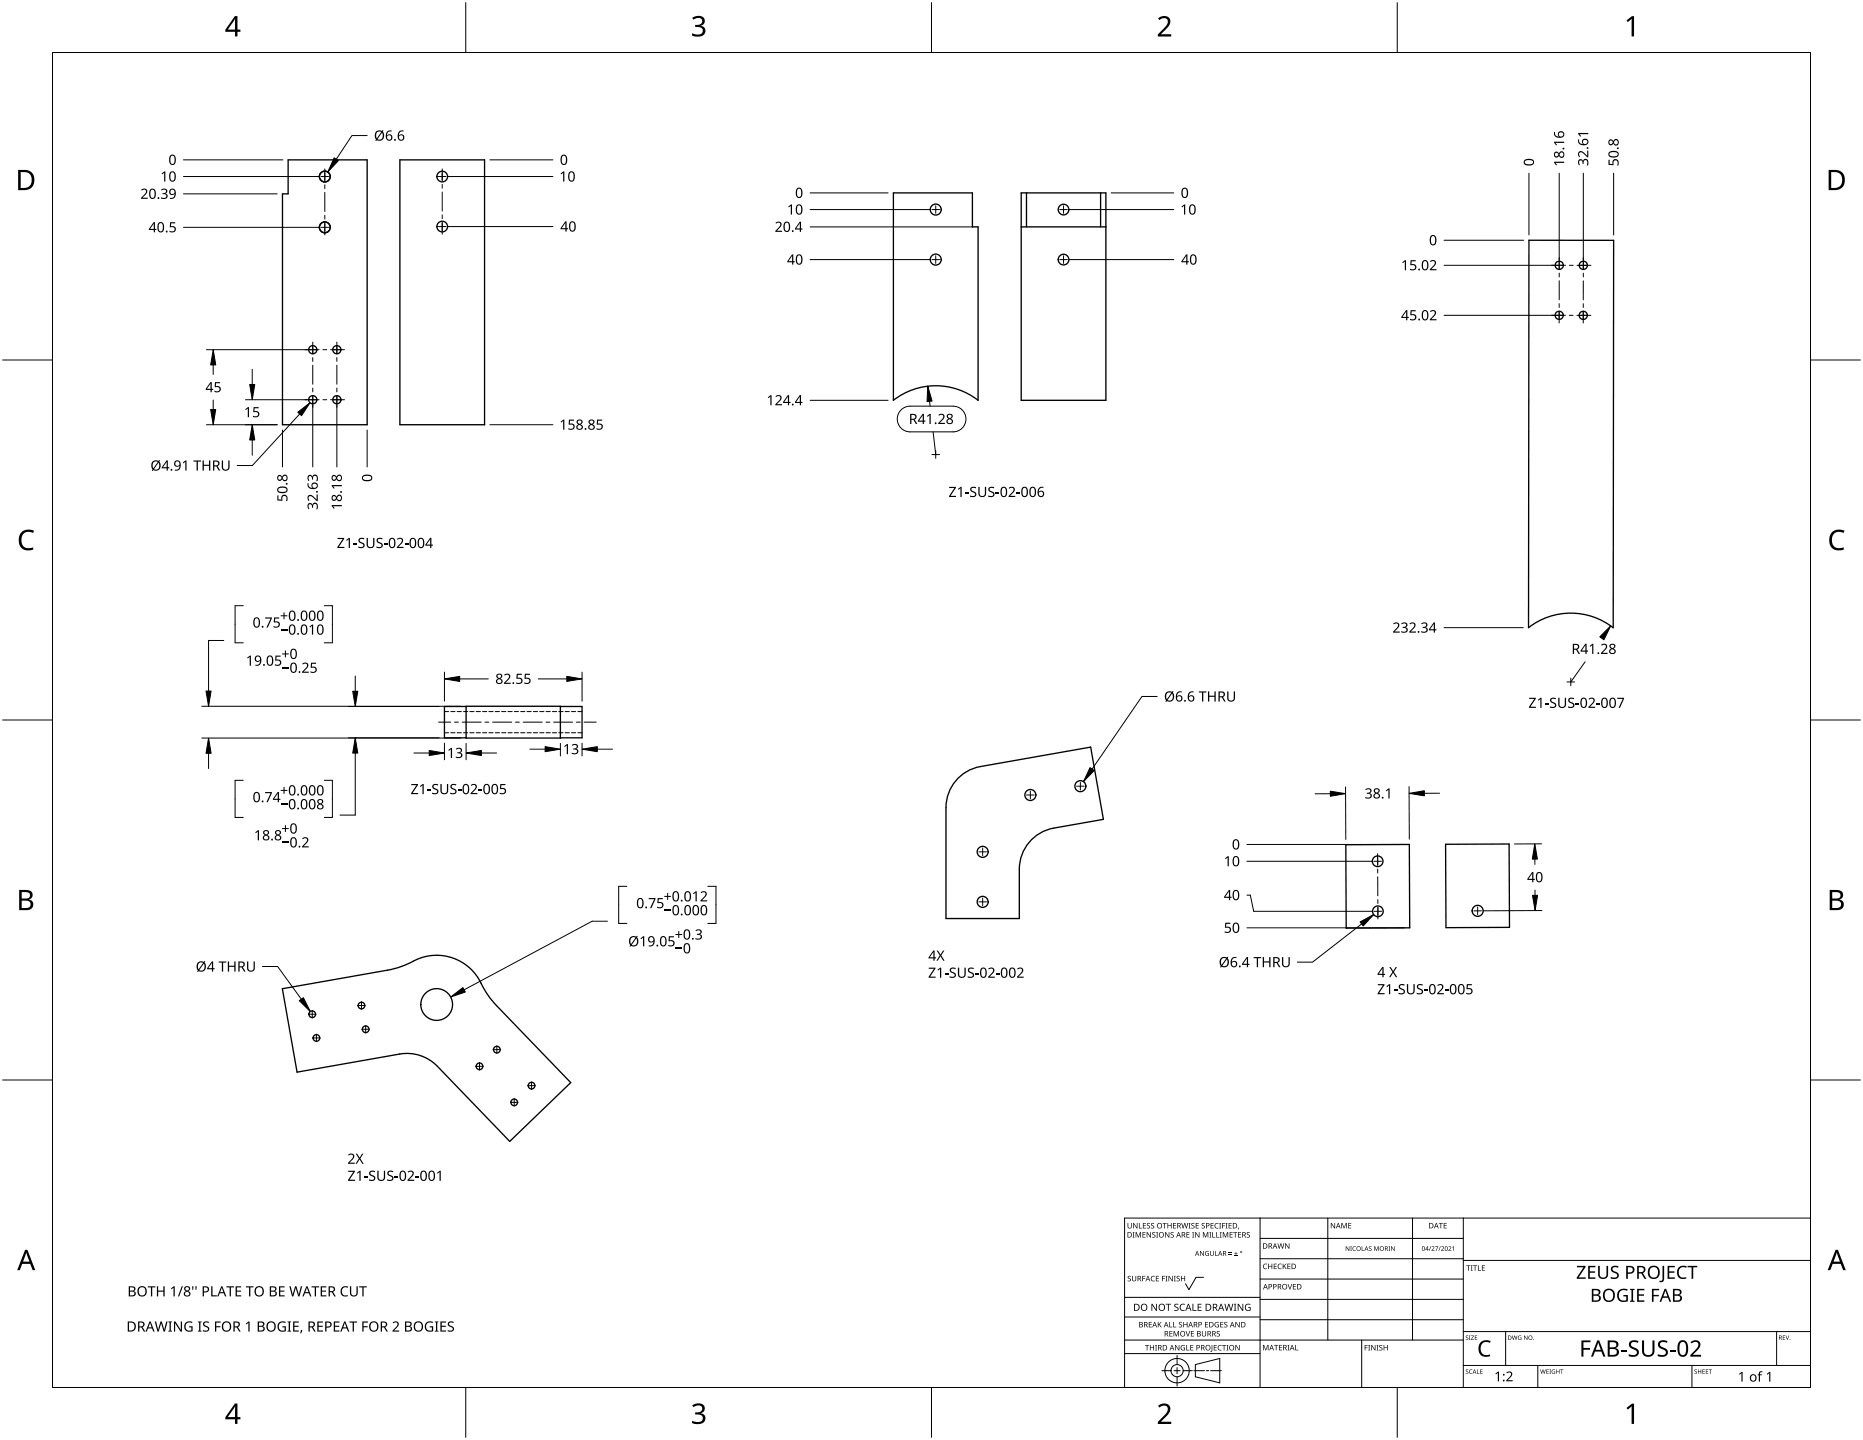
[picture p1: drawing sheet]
<svg xmlns="http://www.w3.org/2000/svg" width="559mm" height="432mm" viewBox="0 0 559 432" stroke-linecap="round" stroke-linejoin="round" font-family="sans-serif">
<g fill="none" stroke="#000" stroke-width=".4">
<path d="M86.4 47.9h23.7v79.5h-25.4v-69.3h1.7zM119.9 47.9h25.4v79.5h-25.4zM268 57.8h23.7v10.2h1.7v52a20.6 20.6 0 0 0-25.4 0zM306.3 57.8h25.4v62.2h-25.4zM307.9 57.8v10.2M330.1 57.8v10.2M306.3 68h25.4M458.6 72l25.4 .1-.1 116.1a20.6 20.6 0 0 0-25.4 0zM139.8 211.9h-6.5v9.3h41.3v-9.3h-6.5M139.8 221.3v-9.5h28.3v9.5M287.5 233.2a12.5 12.5 0 0 1 6.6-3.3l33-5.9 3.9 21.7-14.9 2.6a12.5 12.5 0 0 0-10.4 12.3v14.8h-22v-33.2a12.5 12.5 0 0 1 3.8-9zM403.7 253.3l19-.1 .1 25-19 .1z"/>
<path d="M433.6 253.2l19.1-.1 .1 25-19.1 .1zM84.7 296.5l31.6-5.6a34.7 34.7 0 0 0 9.7-3.6 15.1 15.1 0 0 1 19.1 9.2l3.2 4.4 22.9 23.7-18.3 17.7-21.7-22.5a12.7 12.7 0 0 0-11.3-3.7l-30.8 5.4z"/>
<circle cx="97.4" cy="52.9" r="1.65"/>
<circle cx="97.4" cy="52.9" r="1.6"/>
<circle cx="132.6" cy="52.9" r="1.6"/>
<circle cx="97.4" cy="68.2" r="1.65"/>
<circle cx="97.4" cy="68.2" r="1.6"/>
<circle cx="132.6" cy="67.9" r="1.6"/>
<circle cx="280.7" cy="77.8" r="1.65"/>
<circle cx="280.7" cy="62.8" r="1.65"/>
<circle cx="319" cy="62.8" r="1.6"/>
<circle cx="319" cy="77.8" r="1.6"/>
<circle cx="467.7" cy="79.6" r="1.23"/>
<circle cx="474.9" cy="79.6" r="1.23"/>
<circle cx="467.7" cy="94.6" r="1.23"/>
<circle cx="474.9" cy="94.6" r="1.23"/>
<circle cx="93.8" cy="104.9" r="1.23"/>
<circle cx="93.8" cy="119.9" r="1.23"/>
<circle cx="101" cy="104.9" r="1.23"/>
<circle cx="101" cy="119.9" r="1.23"/>
<circle cx="309.1" cy="238.4" r="1.65"/>
<circle cx="324.1" cy="235.7" r="1.65"/>
<circle cx="294.7" cy="255.4" r="1.65"/>
<circle cx="413.2" cy="258.3" r="1.6"/>
<circle cx="294.7" cy="270.4" r="1.65"/>
<circle cx="413.3" cy="273.3" r="1.6"/>
<circle cx="443.2" cy="273.1" r="1.65"/>
<circle cx="93.7" cy="304.1" r="1"/>
<circle cx="94.9" cy="311.2" r="1"/>
<circle cx="108.4" cy="301.5" r="1"/>
<circle cx="109.7" cy="308.6" r="1"/>
<circle cx="131" cy="301.2" r="4.8"/>
<circle cx="143.8" cy="319.8" r="1"/>
<circle cx="149" cy="314.7" r="1"/>
<circle cx="154.2" cy="330.6" r="1"/>
<circle cx="159.4" cy="325.5" r="1"/>
</g>
<g fill="none" stroke="#000" stroke-width=".3">
<path d="M133.3 213.4h1.3M133.3 219.7h1.3M135.2 213.4h1.3M135.2 219.7h1.3M137.1 213.4h1.3M137.1 219.7h1.3M139 213.4h1.3M139 219.7h1.3M140.9 213.4h1.3M140.9 219.7h1.3M142.8 213.4h1.3M142.8 219.7h1.3"/>
<path d="M144.7 213.4h1.3M144.7 219.7h1.3M146.6 213.4h1.3M146.6 219.7h1.3M148.5 213.4h1.3M148.5 219.7h1.3M150.5 213.4h1.2M150.5 219.7h1.2M152.4 213.4h1.2M152.4 219.7h1.2M154.3 213.4h1.2M154.3 219.7h1.2"/>
<path d="M156.2 213.4h1.2M156.2 219.7h1.2M158.1 213.4h1.2M158.1 219.7h1.2M160 213.4h1.2M160 219.7h1.2M161.9 213.4h1.3M161.9 219.7h1.3M163.8 213.4h1.3M163.8 219.7h1.3M165.7 213.4h1.3M165.7 219.7h1.3"/>
<path d="M167.6 213.4h1.3M167.6 219.7h1.3M169.5 213.4h1.3M169.5 219.7h1.3M171.4 213.4h1.3M171.4 219.7h1.3M173.3 213.4h1.3M173.3 219.7h1.3"/>
</g>
<path d="M15.7 15.7h527.4v400.4h-527.4z" fill="none" stroke="#000" stroke-width=".3"/>
<path d="M139.7 .8v14.9M279.4 .8v14.9M419.1 .8v14.9M.8 108h14.9M543.1 108h14.9M.8 215.9h14.9M543.1 215.9h14.9M.8 323.9h14.9M543.1 323.9h14.9M139.7 416.1v14.9M279.4 416.1v14.9M419.1 416.1v14.9" fill="none" stroke="#000" stroke-width=".3"/>
<g fill="#000">
<path d="M207.6 5.4a2.36 2.36 0 0 1 3.8 .5 1.49 1.49 0 0 1-1.3 1.8 1.62 1.62 0 0 1 1.5 1.8 1.62 1.62 0 0 1-1.8 1.5l-2.2-.3v-.7a2.16 2.16 0 0 0 3.2-.5 1.23 1.23 0 0 0-1.7-1.4h-.6v-.6a1.55 1.55 0 0 0 2.1-1.2 1.51 1.51 0 0 0-2.6-.4zM347.4 5.5a2.07 2.07 0 0 1 2.1-.8 2.07 2.07 0 0 1 1.6 1.7 4 4 0 0 1-1.6 2.6l-1.3 1.3h3.1v.7h-4v-.7l1.6-1.6a2.6 2.6 0 0 0 1.2-2.8 1.64 1.64 0 0 0-2.3 .1zM487.9 6.1l1.6-1.2h.6v6h-.7v-5.3l-1.1 1zM6.4 159.7a3.4 3.4 0 0 1 3.8-.5l-.3 .6a2.3 2.3 0 0 0-2.7 .1 2.3 2.3 0 0 0-.7 2.6 2.15 2.15 0 0 0 3.1 1.7l.4-.1v.7a3 3 0 0 1-3.5-.4 3 3 0 0 1-.8-3.4zM549.4 159.7a3.4 3.4 0 0 1 3.9-.5l-.3 .6a2.3 2.3 0 0 0-2.7 .1 2.3 2.3 0 0 0-.8 2.6 2.15 2.15 0 0 0 3.1 1.7l.4-.1v.7a3 3 0 0 1-3.4-.4 3 3 0 0 1-.8-3.4zM207.6 421.4a2.36 2.36 0 0 1 3.8 .6 1.49 1.49 0 0 1-1.3 1.8 1.62 1.62 0 0 1 1.5 1.8 1.62 1.62 0 0 1-1.8 1.4l-2.2-.3v-.7a2.16 2.16 0 0 0 3.2-.5 1.23 1.23 0 0 0-1.7-1.4h-.6v-.6a1.55 1.55 0 0 0 2.1-1.1 1.51 1.51 0 0 0-2.6-.5zM347.4 421.6a2.07 2.07 0 0 1 2.1-.8 2.07 2.07 0 0 1 1.6 1.7 4 4 0 0 1-1.6 2.5l-1.3 1.3h3.1v.7h-4v-.6l1.6-1.6a2.6 2.6 0 0 0 1.2-2.9 1.64 1.64 0 0 0-2.3 .2zM487.9 422.2l1.6-1.3h.6v6.1h-.7v-5.3l-1.1 1z"/>
<path d="M70.4 4.8h.8v4.1h.9v.6h-.9v1.4h-.7v-1.4h-2.9v-.6zM70.5 5.6l-2.2 3.3h2.2z"/>
<path d="M5.4 51h1.9a3 3 0 0 1 3 3.1 3 3 0 0 1-3.2 2.9h-1.7zM6.2 51.6v4.8h.8a2.39 2.39 0 0 0 2.5-2.2 2.39 2.39 0 0 0-2-2.6z"/>
<path d="M548.5 51h1.9a3 3 0 0 1 3 3.1 3 3 0 0 1-3.2 2.9h-1.7zM549.3 51.6v4.8h.8a2.39 2.39 0 0 0 2.4-2.2 2.39 2.39 0 0 0-2-2.6z"/>
<path d="M5.8 266.9h1.7a1.71 1.71 0 0 1 2.3 1.7 1.39 1.39 0 0 1-1.2 1.1 1.64 1.64 0 0 1 1.4 2 1.64 1.64 0 0 1-2.1 1.2h-2.1zM6.5 270.1v2.2h1.2a1.15 1.15 0 0 0 1.5-1.2 1.15 1.15 0 0 0-1.5-1zM6.5 267.5v1.9h1.1a1.04 1.04 0 0 0 1.4-1 1.04 1.04 0 0 0-1.5-.9z"/>
<path d="M548.8 266.9h1.7a1.71 1.71 0 0 1 2.3 1.7 1.39 1.39 0 0 1-1.1 1.1 1.64 1.64 0 0 1 1.3 2 1.64 1.64 0 0 1-2.1 1.2h-2.1zM549.6 270.1v2.2h1.2a1.15 1.15 0 0 0 1.4-1.2 1.15 1.15 0 0 0-1.5-1zM549.6 267.5v1.9h1.1a1.04 1.04 0 0 0 1.3-1 1.04 1.04 0 0 0-1.4-.9z"/>
<path d="M7.5 374.8h.7l2.4 6.1h-.8l-.7-1.9h-2.4l-.8 1.9h-.7zM7.9 375.6l-1 2.7h1.9z"/>
<path d="M550.6 374.8h.7l2.3 6.1h-.8l-.7-1.9h-2.4l-.7 1.9h-.8zM550.9 375.6l-.9 2.7h1.9z"/>
<path d="M70.4 420.9h.8v4h.9v.7h-.9v1.4h-.7v-1.4h-2.9v-.6zM70.5 421.7l-2.2 3.2h2.2z"/>
</g>
<g fill="none" stroke="#000" stroke-width=".3">
<path d="M378 365.3v50.8h-40.7v-50.8h205.8M378 371.3h60.9M378 377.4h60.9M398.3 365.3v36.5M423.7 365.3v36.5M438.9 365.3v50.8M438.9 378h104.2M337.3 394.9h40.7M337.3 389h40.7M361 383h-2.3l-2.1 3.7-1-1.7M378 383.5h60.9M378 389.6h60.9"/>
<path d="M378 395.7h60.9M438.9 399.3h104.2M451.6 399.3v10.1M532.9 399.3v10.1M337.3 405.9h40.7M337.3 401.8h101.6M348.5 411h2.7M352.1 411h1.9M353.1 406.4v2.8M353.1 410.1v1.8M353.1 412.8v2.8M354.9 411h2.7"/>
<path d="M358.1 411h3.2M358.5 409.2l7.4-1.8v7.3l-7.4-1.9zM361.8 411h.8M363.1 411h3.2M408.4 401.8v14.3M438.9 409.4h104.2M461.3 409.4v6.7M507.5 409.4v6.7"/>
<circle cx="353.1" cy="411" r="1.83"/>
<circle cx="353.1" cy="411" r="3.7"/>
</g>
<g fill="#000">
<path d="M338.2 366.7h.2v1.1a.42 .42 0 0 0 .4 .4 .42 .42 0 0 0 .5-.4v-1.1h.2v1.1a.62 .62 0 0 1-.7 .6 .62 .62 0 0 1-.6-.6zM339.7 369.5h.6l-.2 .1v1.3l.2 .2h-.6l.2-.2v-1.3zM339.9 366.7h.2l.9 1.4v-1.4h.2v1.7h-.3l-.8-1.4v1.4h-.2zM340.6 369.5h.3l.5 1.3 .5-1.3h.3v1.6h-.2l.1-1.4-.8 1.4-.5-1.4v1.4h-.2zM341.6 366.7h.2v1.5h.7v.2h-.9zM342.7 369.5h.9v.1h-.7v.6h.7v.1h-.7v.6h.7v.2h-.9zM342.8 366.7h.9v.2h-.7v.5h.7v.2h-.7v.6h.7v.2h-.9zM344.1 366.9l.5-.2 .3 .1v.2a.38 .38 0 0 0-.5-.2 .38 .38 0 0 0-.2 .5 .38 .38 0 0 0 .5 .2 .53 .53 0 0 1 .2 .8 .53 .53 0 0 1-.9 0l.1-.2a.41 .41 0 0 0 .5 .1 .41 .41 0 0 0 .1-.5 .41 .41 0 0 0-.5-.2zM343.9 369.5h.3l.8 1.3v-1.3h.2v1.6h-.2l-.9-1.4v1.4h-.2zM345.3 366.9l.6-.2 .3 .1-.1 .2a.38 .38 0 0 0-.5-.2 .38 .38 0 0 0-.1 .5 .38 .38 0 0 0 .4 .2 .53 .53 0 0 1 .2 .8 .53 .53 0 0 1-.8 0v-.2a.41 .41 0 0 0 .6 .1 .41 .41 0 0 0 .1-.5 .41 .41 0 0 0-.6-.2zM345.7 369.6l.5-.1h.4l-.1 .2a.38 .38 0 0 0-.5-.1 .38 .38 0 0 0-.2 .5 .38 .38 0 0 0 .5 .2 .53 .53 0 0 1 .2 .7 .53 .53 0 0 1-.8 .1v-.2a.41 .41 0 0 0 .5 .1 .41 .41 0 0 0 .1-.6 .41 .41 0 0 0-.5-.2zM346.8 369.5h.6l-.2 .1v1.3l.2 .2h-.6l.2-.2v-1.3z"/>
<path d="M348.7 366.7h1.2v.2h-.5v1.5h-.2v-1.5h-.5zM349.5 369.5h.2l.9 1.3-.1-1.3h.2v1.6h-.2l-.9-1.4v1.4h-.1zM350.2 366.7h.2v.7h.8v-.7h.2v1.7h-.2v-.8h-.8v.8h-.2zM351.2 369.6l.5-.1h.4l-.1 .2a.38 .38 0 0 0-.5-.1 .38 .38 0 0 0-.2 .5 .38 .38 0 0 0 .5 .2 .53 .53 0 0 1 .2 .7 .53 .53 0 0 1-.8 .1v-.2a.41 .41 0 0 0 .5 .1 .41 .41 0 0 0 .1-.6 .41 .41 0 0 0-.5-.2zM351.9 366.7h.9v.2h-.7v.5h.6v.2h-.6v.6h.7v.2h-.9zM354.3 366.7h.2l.4 1.4 .3-1.4h.3l.3 1.4 .4-1.4h.2l-.4 1.7h-.3l-.3-1.4-.4 1.4h-.2zM355.9 369.5h.9v.1h-.7v.6h.6v.1h-.6v.6h.7v.2h-.9zM356.5 366.7h.6l-.2 .2v1.3l.2 .2h-.6l.2-.2v-1.3zM357.6 369.5h.6l-.2 .1v1.3l.2 .2h-.6l.2-.2v-1.3zM357.4 366.9l.6-.2 .3 .1-.1 .2a.38 .38 0 0 0-.5-.2 .38 .38 0 0 0-.1 .5 .38 .38 0 0 0 .4 .2 .53 .53 0 0 1 .2 .8 .53 .53 0 0 1-.8 0v-.2a.41 .41 0 0 0 .6 .1 .41 .41 0 0 0 .1-.5 .41 .41 0 0 0-.6-.2zM358.7 366.7h.9v.2h-.7v.5h.6v.2h-.6v.6h.7v.2h-.9zM358.5 369.5h.2l.9 1.3v-1.3h.2v1.6h-.3l-.8-1.4v1.4h-.2z"/>
<path d="M359.9 375.1h.3l.7 1.2v-1.2h.2v1.5h-.2l-.8-1.2v1.2h-.2zM360.5 366.9l.6-.2 .3 .1-.1 .2a.38 .38 0 0 0-.5-.2 .38 .38 0 0 0-.1 .5 .38 .38 0 0 0 .4 .2 .53 .53 0 0 1 .2 .8 .53 .53 0 0 1-.8 0v-.2a.41 .41 0 0 0 .6 .1 .41 .41 0 0 0 .1-.5 .41 .41 0 0 0-.6-.2zM360.8 369.5h.3l.5 1.3 .5-1.3h.3v1.6h-.2v-1.4l-.7 1.4-.5-1.4v1.4h-.2zM361.6 375.3l.6-.2 .4 .1-.2 .1a.6 .6 0 0 0-.8 .6 .6 .6 0 0 0 .8 .5v-.4l-.3-.2h.5v.7a.8 .8 0 0 1-1-.1 .8 .8 0 0 1 0-1.1zM362.7 369.5h.6l-.2 .1v1.3l.2 .2h-.6l.2-.2v-1.3zM363.6 369.5h.2v1.4h.7v.2h-.9zM363.1 366.7h.9v.2h-.7v.5h.7v.2h-.7v.6h.7v.2h-.9zM363 375.1h.1v1a.38 .38 0 0 0 .4 .3 .38 .38 0 0 0 .4-.3v-1h.2v1a.56 .56 0 0 1-.6 .5 .56 .56 0 0 1-.5-.5zM364.5 375.1h.2v1.3h.6v.2h-.8zM364.8 369.5h.2v1.4h.7v.2h-.9zM364.5 366.9l.6-.2 .4 .1-.1 .2a.65 .65 0 0 0-.9 .6 .65 .65 0 0 0 1 .5 .77 .77 0 0 1-1.1-.1 .77 .77 0 0 1 .1-1.1zM365.7 366.7h.6l-.2 .2v1.3l.2 .2h-.6l.2-.2v-1.3z"/>
<path d="M365.9 369.5h.6l-.2 .1v1.3l.2 .2h-.6l.2-.2v-1.3zM366.6 366.7h.9v.2h-.7v.6h.6v.2h-.6v.7h-.2zM366.8 369.5h.3l.5 1.3 .5-1.3h.3v1.6h-.2v-1.4l-.7 1.4-.5-1.4v1.4h-.2zM367.6 366.7h.6l-.2 .2v1.3l.2 .2h-.6l.2-.2v-1.3zM368.6 376l.9 .1zM368.6 375.6l.9 .1zM368.5 366.7h.9v.2h-.7v.5h.7v.2h-.7v.6h.7v.2h-.9zM368.8 369.5h.9v.1h-.7v.6h.7v.1h-.7v.6h.7v.2h-.9zM370.2 376.4l1 .2zM369.9 369.5h1.2v.1h-.5v1.5h-.2v-1.5h-.5zM370.6 375.4l.2 .4h.4l-.4 .1v.4l-.2-.4h-.4l.4-.1zM371.4 368.1h.3l-.4 .6z"/>
<path d="M371.4 369.5h.9v.1h-.7v.6h.6v.1h-.6v.6h.7v.2h-.9zM374 369.6l.6-.1h.3l-.1 .2a.38 .38 0 0 0-.5-.1 .38 .38 0 0 0-.1 .5 .38 .38 0 0 0 .5 .2 .53 .53 0 0 1 .1 .7 .53 .53 0 0 1-.8 .1v-.2a.41 .41 0 0 0 .6 .1 .41 .41 0 0 0 .1-.6 .41 .41 0 0 0-.5-.2zM379.1 379.1l.5-.2 .5 .1-.1 .2a.65 .65 0 0 0-.9 .6 .65 .65 0 0 0 .9 .5 .77 .77 0 0 1-1.1-.1 .77 .77 0 0 1 .2-1.1zM383.4 379.1l.6-.2 .5 .1-.1 .2a.65 .65 0 0 0-1 .6 .65 .65 0 0 0 1 .5 .77 .77 0 0 1-1.1-.1 .77 .77 0 0 1 .1-1.1zM383.2 372.8h.2l.3 1.4 .4-1.4h.2l.4 1.4 .3-1.4h.2l-.4 1.6h-.2l-.4-1.3-.4 1.3h-.2zM385.5 372.8h.2l.9 1.4v-1.4h.2v1.6h-.3l-.9-1.3 .1 1.3h-.2zM399.2 366.7h.2l.9 1.4v-1.4h.2v1.6h-.3l-.8-1.3v1.3h-.2zM402.3 366.7h.4l.5 1.3 .5-1.3h.3v1.6h-.2v-1.4l-.7 1.4-.6-1.4v1.4h-.2zM403.6 373.7h.2l.8 1.1v-1.1h.1v1.4h-.2l-.7-1.2v1.2h-.2zM404.4 366.7h.9v.2h-.7v.5h.7v.2h-.7v.6h.7v.1h-.9zM405 373.7h.5l-.2 .2 .2 1.2h-.5l.1-.2zM405.8 373.9l.5-.2 .4 .1-.1 .1a.55 .55 0 0 0-.8 .5 .55 .55 0 0 0 .8 .5 .64 .64 0 0 1-.9-.1 .64 .64 0 0 1 .1-.9z"/>
<path d="M408.4 373.7h.2v1.2l.6 .2h-.8zM410.6 373.8l.5-.1 .2 .2a.33 .33 0 0 0-.4-.1 .33 .33 0 0 0-.1 .5 .33 .33 0 0 0 .4 .1 .43 .43 0 0 1 0 .7 .43 .43 0 0 1-.6-.2 .33 .33 0 0 0 .5 .1 .33 .33 0 0 0 0-.5l-.5-.3zM412.2 373.7h.2l.5 1.1 .4-1.1h.2v1.4h-.1v-1.2l-.6 1.2-.5-1.2v1.2h-.1zM416.5 373.7h.5l-.2 .2 .2 1.2h-.5l.1-.2zM417.2 373.7h.2l.8 1.1v-1.1h.1v1.4h-.2l-.7-1.2v1.2h-.2zM429.1 373.7h.2l-.7 1.4zM429.4 373.9a.49 .49 0 0 1 .8 0 .49 .49 0 0 1-.3 .7l-.3 .3 .7 .2h-.9l.3-.5a.37 .37 0 0 0 .4-.5 .37 .37 0 0 0-.6-.1zM430.5 373.7h.9l-.6 1.4h-.2l.6-1.2zM432 373.7h.1l-.6 1.4zM431.6 366.7h1.2v.2h-.5v1.4h-.2v-1.4h-.5zM432.3 373.9a.49 .49 0 0 1 .8 0 .49 .49 0 0 1-.3 .7l-.3 .3 .7 .2h-.9l.3-.5a.37 .37 0 0 0 .4-.5 .37 .37 0 0 0-.6-.1zM433 366.7h.9v.2h-.7v.5h.7v.2h-.7v.6h.7v.1h-.9z"/>
<path d="M434.5 373.9a.49 .49 0 0 1 .7 0 .49 .49 0 0 1-.3 .7l-.3 .3 .7 .2h-.9l.4-.5a.37 .37 0 0 0 .4-.5 .37 .37 0 0 0-.7-.1zM435.6 374l.5-.3v1.4h-.2l.1-1.2zM479.4 379.6h.4v2.5a1.01 1.01 0 0 0 1.1 1 1.01 1.01 0 0 0 1-1v-2.5h.4v2.5a1.5 1.5 0 0 1-1.5 1.4 1.5 1.5 0 0 1-1.4-1.4zM503.5 380.1a2.17 2.17 0 0 1 2.5-.3l-.2 .4a1.55 1.55 0 0 0-2 .3 1.55 1.55 0 0 0-.1 2 1.51 1.51 0 0 0 2.1 .4v.5a2.03 2.03 0 0 1-2.6-.7 2.03 2.03 0 0 1 .3-2.6zM338.3 382.7l.6-.1 .3 .1-.1 .1a.38 .38 0 0 0-.5-.1 .38 .38 0 0 0-.1 .5 .38 .38 0 0 0 .5 .2 .53 .53 0 0 1 .1 .8 .53 .53 0 0 1-.8 0v-.2a.41 .41 0 0 0 .6 .1 .41 .41 0 0 0 .1-.6 .41 .41 0 0 0-.5-.1zM339.6 382.6h.2v1a.42 .42 0 0 0 .4 .5 .42 .42 0 0 0 .4-.5v-1h.2v1a.62 .62 0 0 1-.6 .6 .62 .62 0 0 1-.6-.6zM342.6 382.6h.9v.2h-.7v.5h.7v.2h-.7v.7h-.2zM344.6 396.4h.9v.2h-.7v.5h.6v.2h-.6v.5h.7v.2h-.9zM345.4 382.8l.6-.2 .4 .1-.1 .1a.65 .65 0 0 0-.9 .6 .65 .65 0 0 0 .9 .6 .77 .77 0 0 1-1.1-.1 .77 .77 0 0 1 .2-1.1zM345.4 391h.3l1.1 1.7v-1.7h.2v2.1h-.3l-1.1-1.8v1.8h-.2zM346.7 382.6h.9v.2h-.7v.5h.7v.1h-.7v.6h.7v.2h-.9zM347.3 396.4h.2v.8l.7-.8h.2l-.6 .7 .7 .9h-.3l-.5-.7-.2 .7h-.2z"/>
<path d="M348.5 382.6h1v.2h-.8v.5h.7v.2h-.7v.7h-.2zM349.6 382.6h.6l-.2 .2v1.2l.2 .2h-.6l.2-.2v-1.2zM349.7 391h1.5v.2h-.6v1.9h-.3v-1.9h-.6zM350.7 396.4h.2v1.4h.7v.2h-.9zM350.5 382.6h.2l.9 1.3v-1.3h.2v1.6h-.3l-.8-1.3v1.3h-.2zM351.9 396.4h.2v1.4h.7v.2h-.9zM352.1 382.6h.6l-.2 .2v1.2l.2 .2h-.6l.2-.2v-1.2zM352.3 391.2l.4-.3 .8 .1-.3 .2a.44 .44 0 0 0-.7 .2 .44 .44 0 0 0 .5 .5 .66 .66 0 0 1 .4 1 .66 .66 0 0 1-1 .2l-.2-.1v-.3l.3 .1a.47 .47 0 0 0 .7-.2 .47 .47 0 0 0-.6-.6l-.4-.3zM353 382.7l.5-.1 .4 .1-.1 .1a.38 .38 0 0 0-.5-.1 .38 .38 0 0 0-.2 .5 .38 .38 0 0 0 .5 .2 .53 .53 0 0 1 .2 .8 .53 .53 0 0 1-.8 0v-.2a.41 .41 0 0 0 .5 .1 .41 .41 0 0 0 .2-.6 .41 .41 0 0 0-.6-.1zM353.7 396.6l.5-.2 .4 .1-.1 .1a.38 .38 0 0 0-.5-.1 .38 .38 0 0 0-.2 .5 .38 .38 0 0 0 .5 .2 .53 .53 0 0 1 .2 .8 .53 .53 0 0 1-.8 0v-.2a.41 .41 0 0 0 .5 .1 .41 .41 0 0 0 .2-.6 .41 .41 0 0 0-.6-.1zM354.1 391.2l.7-.3 .6 .2-.1 .2a.84 .84 0 0 0-1.2 .7 .84 .84 0 0 0 1.2 .8v.2a1.1 1.1 0 0 1-1.3-.3 1.1 1.1 0 0 1 .1-1.5zM354.2 382.6h.2v.7h.9v-.7h.2v1.6h-.2v-.7h-.9v.7h-.2z"/>
<path d="M355.6 399.1h.2l.5 1.4 .5-1.4h.2l-.6 1.7h-.2zM354.9 396.4h.2v.7h.9v-.7h.2v1.6h-.2v-.7h-.9v.7h-.2zM357.7 391h.2v1.8h1v.3h-1.2zM359.2 391h1.2v.2h-.9v.7h.9v.2h-.9v.7h.9v.3h-1.2zM360.5 399.1h.2v1.1a.42 .42 0 0 0 .4 .4 .42 .42 0 0 0 .5-.4v-1.1h.2v1.1a.62 .62 0 0 1-.7 .6 .62 .62 0 0 1-.6-.6zM361.4 396.4h.9v.2h-.7v.5h.7v.2h-.7v.5h.7v.2h-.9zM364.5 396.6l.7-.2 .4 .1-.1 .2a.67 .67 0 0 0-1 .5 .67 .67 0 0 0 .9 .6v-.4h-.3v-.2h.5v.8a.89 .89 0 0 1-1.2-.2 .89 .89 0 0 1 .1-1.2zM366 396.4h.9v.2h-.7v.5h.7v.2h-.7v.5h.7v.2h-.9zM367.3 396.6l.5-.2 .3 .1v.1a.38 .38 0 0 0-.5-.1 .38 .38 0 0 0-.2 .5 .38 .38 0 0 0 .5 .2 .53 .53 0 0 1 .2 .8 .53 .53 0 0 1-.8 0v-.2a.41 .41 0 0 0 .5 .1 .41 .41 0 0 0 .1-.6 .41 .41 0 0 0-.5-.1zM367.3 391h.2l.5 1.7 .4-1.7h.3l.5 1.7 .4-1.7h.3l-.5 2.1h-.3l-.5-1.8-.5 1.8h-.3zM370.1 391h.7l-.2 .2v1.7l.2 .2h-.7l.2-.2v-1.7zM370.6 396.4h.2l.9 1.3-.1-1.3h.2v1.6h-.2l-.9-1.3v1.3h-.1z"/>
<path d="M371.2 391h.4l1.1 1.7v-1.7h.2v2.1h-.3l-1.1-1.8v1.8h-.3zM373.7 391.2l.9-.3 .5 .2-.1 .2a.87 .87 0 0 0-1.3 .6 .87 .87 0 0 0 1.2 .9v-.6h-.5v-.2h.7v1a1.15 1.15 0 0 1-1.5-.2 1.15 1.15 0 0 1 .1-1.6zM380.4 378.9h.2v.7h.8v-.7h.2v1.6h-.2v-.7h-.8v.7h-.2zM382.1 378.9h.9v.2h-.7v.5h.6v.2h-.6v.6h.7v.1h-.9zM384.7 378.9h.3v.8l.7-.8h.2l-.6 .7 .6 .9h-.2l-.6-.7-.1 .7h-.3zM386.2 385h.2l.5 1.4 .5-1.4h.2l-.6 1.6h-.2zM386.2 378.9h.9v.2h-.7v.5h.6v.2h-.6v.6h.7v.1h-.9zM387.8 385h.9v.2h-.7v.5h.7v.2h-.7v.6h.7v.1h-.9zM439.8 379.4h1.2v.2h-.5v1.4h-.2v-1.4h-.5zM441.1 379.4h.6l-.2 .2v1.3l.2 .1h-.6l.2-.1v-1.3zM441.8 379.4h1.3v.2h-.5v1.4h-.2v-1.4h-.6zM443.3 379.4h.2v1.5h.7v.1h-.9z"/>
<path d="M444.5 379.4h.9v.2h-.7v.5h.7v.2h-.7v.6h.7v.1h-.9zM473 379.6h2.6v.4l-2.1 3h2.1v.5h-2.7v-.4l2.1-3.1h-2zM476.4 379.6h2.1v.4h-1.6v1.2h1.5v.5h-1.5v1.3h1.6v.5h-2.1zM483.4 379.9a1.84 1.84 0 0 1 2.1-.2l-.2 .5-.5-.2a.74 .74 0 0 0-1.1 .4 .74 .74 0 0 0 .8 .9 1.17 1.17 0 0 1 1 1.5 1.17 1.17 0 0 1-1.6 .7l-.8-.2v-.4l.6 .1a.84 .84 0 0 0 1 .1 .84 .84 0 0 0 .3-.9l-.7-.5a1.18 1.18 0 0 1-.9-1.8zM485.6 387a2.49 2.49 0 0 1 2.6-.3l-.2 .4a1.6 1.6 0 0 0-2.4 1.2 1.6 1.6 0 0 0 2.2 1.6v-1.2h-.9v-.4h1.4v1.9a2.12 2.12 0 0 1-3.2-1.1v-.2a2.23 2.23 0 0 1 .5-1.9zM488.9 386.5h1.4v.3l-.5 .1v3.1l.5 .1v.3h-1.4v-.3l.5-.1v-3.1l-.5-.1zM491 386.5h2.2v.4h-1.7v1.2h1.6v.4h-1.6v1.4h1.7v.5h-2.2zM495.5 386.5h2.2v.4h-1.7v1.4h1.6v.4h-1.6v1.7h-.5zM498.7 379.6h.5v3.8a1 1 0 0 1-1.5 1v-.4h.7l.3-.4zM500.2 379.6h2.2v.4h-1.7v1.2h1.6v.5h-1.6v1.3h1.7v.5h-2.2zM506.2 379.6h2.9v.4h-1.2v3.5h-.5v-3.5h-1.2zM343.5 403.3h1.2v.2h-.5v1.4h-.2v-1.4h-.5z"/>
<path d="M344.9 403.3h.2v.7h.8v-.7h.3v1.6h-.3v-.7h-.8v.7h-.2zM346.5 403.3h.5l-.1 .2v1.3l.1 .1h-.5l.2-.1v-1.3zM350.8 399.1h.9v.2h-.7v.5h.6v.2h-.6v.6h.7v.2h-.9zM352 399.1h.3l.5 1.4 .5-1.4h.3v1.7h-.2v-1.5l-.7 1.5-.5-1.5v1.5h-.2zM352.5 403.3h.2l.9 1.4v-1.4h.2v1.6h-.3l-.9-1.3 .1 1.3h-.2zM354.3 403.5l.8-.2 .3 .1v.2a.67 .67 0 0 0-1.1 .5 .67 .67 0 0 0 .9 .6v-.4h-.3v-.2h.6v.8a.89 .89 0 0 1-1.2-.2 .89 .89 0 0 1 0-1.2zM355.8 403.3h.2v1.5h.8v.1h-1zM357 403.3h.9v.2h-.7v.5h.7v.2h-.7v.6h.7v.1h-.9zM357.2 399.1h.9v.2h-.7v.5h.7v.2h-.7v.6h.7v.2h-.9zM363.4 403.3h.2v1.7l-.5 .4-.1-.2 .4-.2zM364.1 403.3h.9v.2h-.7v.5h.6v.2h-.6v.6h.7v.1h-.9zM365 399.3l.6-.2 .3 .1-.1 .2a.38 .38 0 0 0-.5-.2 .38 .38 0 0 0-.1 .5 .38 .38 0 0 0 .4 .2 .53 .53 0 0 1 .2 .8 .53 .53 0 0 1-.8 0v-.2a.41 .41 0 0 0 .6 .1 .41 .41 0 0 0 .1-.5 .41 .41 0 0 0-.5-.2z"/>
<path d="M365.4 403.5l.6-.2 .5 .1-.1 .2a.65 .65 0 0 0-1 .6 .65 .65 0 0 0 1 .5 .77 .77 0 0 1-1.1-.1 .77 .77 0 0 1 .1-1.1zM366.5 403.3h1.3v.2h-.5v1.4h-.2v-1.4h-.6zM367.9 403.3h.6l-.2 .2v1.3l.2 .1h-.6l.2-.1v-1.3zM370.5 403.3h.3l.8 1.4v-1.4h.2v1.6h-.2l-.9-1.3v1.3h-.2zM378.9 403.3h.3l.5 1.3 .5-1.3h.3v1.6h-.2v-1.4l-.7 1.4-.6-1.4v1.4h-.1zM382.2 403.3h1.2v.2h-.5v1.4h-.2v-1.4h-.5zM383.6 403.3h.9v.2h-.7v.5h.7v.2h-.7v.5h.7v.2h-.9zM386.2 403.3h.6l-.2 .2v1.3l.2 .1h-.6l.2-.1v-1.3zM388.5 403.3h.2v1.4h.7v.2h-.9zM409.3 403.3h.9v.2h-.7v.6h.7v.1h-.7v.7h-.2zM410.4 403.3h.6l-.2 .2v1.3l.2 .1h-.6l.2-.1v-1.3zM411.3 403.3h.2l.9 1.4v-1.4h.2v1.6h-.3l-.8-1.3v1.3h-.2z"/>
<path d="M412.9 403.3h.6l-.2 .2v1.3l.2 .1h-.6l.2-.1v-1.3zM413.8 403.5l.5-.2 .4 .1-.1 .2a.38 .38 0 0 0-.5-.2 .38 .38 0 0 0-.2 .5 .38 .38 0 0 0 .5 .2 .53 .53 0 0 1 .2 .8 .53 .53 0 0 1-.8 0v-.2a.41 .41 0 0 0 .5 .1 .41 .41 0 0 0 .1-.5 .41 .41 0 0 0-.5-.2zM415 403.3h.2v.7h.9v-.7h.2v1.6h-.2v-.7h-.9v.7h-.2zM439.7 400.6l.5-.1 .2 .2a.32 .32 0 0 0-.5-.1 .32 .32 0 0 0 0 .4 .32 .32 0 0 0 .4 .1 .41 .41 0 0 1 0 .7 .41 .41 0 0 1-.7-.2 .31 .31 0 0 0 .5 .1 .31 .31 0 0 0 0-.5l-.4-.2zM439.7 410.8l.5-.2 .2 .2a.32 .32 0 0 0-.5 0 .32 .32 0 0 0 0 .4 .32 .32 0 0 0 .4 .1 .41 .41 0 0 1 0 .6 .41 .41 0 0 1-.7-.2 .31 .31 0 0 0 .5 .2 .31 .31 0 0 0 0-.5l-.4-.3zM440.6 400.5h.5l-.2 .1 .2 1.2h-.5l.2-.2zM440.8 410.8l.5-.2 .3 .1v.1a.52 .52 0 0 0-.8 .5 .52 .52 0 0 0 .8 .5 .61 .61 0 0 1-.9-.1 .61 .61 0 0 1 .1-.9zM441.2 400.5h.9l-.7 1.1 .7 .2h-.9l.7-1.2zM443 410.6h.2v1.2l.6 .1h-.8zM442.4 400.5h.7l-.6 .1v.4h.6l-.6 .2v.4l.6 .2h-.7zM444 410.6h.7l-.6 .2v.4h.6l-.6 .1v.5l.6 .1h-.7zM444.1 402.5a2.71 2.71 0 0 1 3-.3l-.2 .5a1.9 1.9 0 0 0-2.3 .2 1.9 1.9 0 0 0-.4 2.3 1.85 1.85 0 0 0 2.7 .9v.6a2.46 2.46 0 0 1-2.9-.5 2.46 2.46 0 0 1-.4-2.9z"/>
<path d="M448.5 411.9l1.1-.6v2.9h-.3v-2.5l-.6 .4zM451.8 411.6a1.01 1.01 0 0 1 1.6-.1 1.01 1.01 0 0 1-.4 1.6l-.8 .8h1.5v.3h-1.9v-.3l1-1.1a.69 .69 0 0 0 .3-1.1 .69 .69 0 0 0-1.1 .1zM453.5 400.5h.2l.2 1.1 .3-1.1h.2l.3 1.1 .3-1.1h.1l-.3 1.3h-.2l-.3-1.1-.3 1.1h-.2zM455.5 400.6l.8-.1-.2 .1a.53 .53 0 0 0-.7 .6 .53 .53 0 0 0 .8 .4v-.4l-.3-.1h.4v.6a.71 .71 0 0 1-.9-.1 .71 .71 0 0 1 .1-1zM457.1 400.5l.9 1.1v-1.1h.2v1.3l-.9-1.1-.2 1.1zM462 410.6h.2l.2 1.1 .3-1.1h.2l.3 1.1 .3-1.1h.1l-.3 1.3h-.2l-.3-1.1-.3 1.1h-.2zM463.8 410.6h.8l-.6 .2v.4h.5l-.5 .1v.5l.6 .1h-.8zM464.7 410.6h.5l-.1 .2 .1 1.1h-.5l.2-.1zM465.6 410.8l.8-.1-.2 .1a.53 .53 0 0 0-.6 .5 .53 .53 0 0 0 .7 .5v-.4l-.3-.2h.5v.7a.71 .71 0 0 1-1-.2 .71 .71 0 0 1 .1-.9zM466.8 410.6h.1v.6h.7v-.6h.2v1.3h-.2v-.6h-.7v.6h-.1zM468 410.6h.9l-.4 .2v1.1h-.1v-1.1zM474.3 401.9h2.8v.6h-2.1v1.7h1.9v.5h-1.9v2.1h-.7z"/>
<path d="M486.3 404.7h1.6v.5h-1.6zM488.8 402.4a2.3 2.3 0 0 1 2.7-.3l-.2 .6a1.41 1.41 0 0 0-2.1 .3 1.83 1.83 0 0 0 1.7 1.4 1.36 1.36 0 0 1 .6 1.7 1.36 1.36 0 0 1-1.6 .8l-1.4-.3v-.5a1.72 1.72 0 0 0 2.5-.4 1.48 1.48 0 0 0-1.5-1.3 1.32 1.32 0 0 1-.7-2zM492.5 401.9h.6v3.2a1.26 1.26 0 0 0 1.3 1.2 1.26 1.26 0 0 0 1.3-1.2v-3.2h.6v3.2a1.87 1.87 0 0 1-1.9 1.8 1.87 1.87 0 0 1-1.9-1.8zM497.5 402.4a2.3 2.3 0 0 1 2.7-.3l-.2 .6a1.41 1.41 0 0 0-2.1 .3 1.83 1.83 0 0 0 1.7 1.4 1.36 1.36 0 0 1 .6 1.7 1.36 1.36 0 0 1-1.6 .8l-1.4-.3v-.5a1.72 1.72 0 0 0 2.5-.4 1.48 1.48 0 0 0-1.5-1.3 1.32 1.32 0 0 1-.7-2zM500.9 404.7h1.6v.5h-1.6zM508.3 410.8l.4-.2 .3 .2a.32 .32 0 0 0-.5 0 .32 .32 0 0 0-.1 .4 .32 .32 0 0 0 .5 .1 .41 .41 0 0 1-.1 .6 .41 .41 0 0 1-.6-.2 .31 .31 0 0 0 .5 .2 .31 .31 0 0 0 0-.5l-.4-.3zM507.1 402.4a1.62 1.62 0 0 1 1.8-.5 1.62 1.62 0 0 1 1.1 1.6l-.4 .9-1.8 1.9h2.4v.5h-3.2v-.5l1.6-1.6a1.37 1.37 0 0 0 .3-2.3h-.6l-.9 .4zM509.3 410.6h.2v.6h.6v-.6h.2v1.3h-.2v-.6h-.6v.6h-.2zM510.6 410.6h.8l-.6 .2v.4h.5l-.5 .1v.5l.6 .1h-.8zM511.6 410.6h.8l-.6 .2v.4h.5l-.5 .1v.5l.6 .1h-.8zM512.5 410.6h1l-.4 .2v1.1h-.2v-1.1zM521.6 412l1.1-.6v2.9h-.4l.1-2.5-.6 .4z"/>
<path d="M527.7 411.4l1-.2-.1 .3h-.5l-.2 .2v.4h.6v.3h-.6v1.9h-.4v-1.9h-.3l.3-.3zM529.9 412l1.1-.6v2.9h-.3v-2.5l-.6 .4zM534.7 400.5h.8l-.6 .1v.4h.5l-.5 .2v.4l.6 .2h-.8zM535.6 400.5h.1l.4 1.1 .4-1.1h.2l-.5 1.3z"/>
<path d="M338.2 369.5h.5a.81 .81 0 0 1 .8 .8 .81 .81 0 0 1-.8 .8h-.5zM338.4 369.6v1.3h.2a.64 .64 0 0 0 .7-.6 .64 .64 0 0 0-.6-.7z"/>
<path d="M346.9 367.6a.85 .85 0 0 1 1.7 0 .85 .85 0 0 1-1.7 0zM347.3 367.6a.6 .6 0 0 0 1.2 0 .6 .6 0 0 0-1.2 0z"/>
<path d="M347.5 370.3a.81 .81 0 0 1 1.6 0 .81 .81 0 0 1-1.6 0zM347.8 370.3a.6 .6 0 0 0 1.2 0 .6 .6 0 0 0-1.2 0z"/>
<path d="M353.1 366.7h.5a.47 .47 0 0 1 .5 .4 .47 .47 0 0 1-.3 .5l.5 .8h-.3l-.4-.7h-.3v.7h-.2zM353.3 366.9v.6h.3a.31 .31 0 0 0 .3-.3 .31 .31 0 0 0-.3-.3z"/>
<path d="M353.4 369.5h.2l.6 1.6h-.2l-.2-.5h-.6l-.2 .5h-.2zM353.5 369.7l-.2 .7h.5z"/>
<path d="M354.5 369.5h.4a.47 .47 0 0 1 .6 .3 .47 .47 0 0 1-.3 .6l.4 .7h-.2l-.4-.7h-.3v.7h-.2zM354.7 369.6v.6h.2a.31 .31 0 0 0 .4-.3 .31 .31 0 0 0-.4-.3z"/>
<path d="M359 375.1l.7 1.5-.3-.5h-.6l-.4 .5zM359.1 375.3l-.2 .7h.4z"/>
<path d="M361.7 366.7h.5a.54 .54 0 0 1 .6 .7 .54 .54 0 0 1-.9 .3v.7h-.2zM361.9 366.9v.7a.4 .4 0 0 0 .7-.4 .39 .39 0 0 0-.7-.3z"/>
<path d="M365.9 375.1l.7 1.5-.3-.5h-.6l-.4 .5zM366 375.3l-.2 .7h.4z"/>
<path d="M366.8 375.1h.4a.42 .42 0 0 1 .6 .3 .42 .42 0 0 1-.3 .5l.4 .7h-.2l-.4-.6h-.3v.6h-.2zM367 375.3v.5h.2a.28 .28 0 0 0 .4-.3 .28 .28 0 0 0-.4-.2z"/>
<path d="M369.8 366.7h.5a.81 .81 0 0 1 .8 .9 .81 .81 0 0 1-.9 .8h-.4zM370 366.9v1.3h.2a.64 .64 0 0 0 .7-.6 .64 .64 0 0 0-.6-.7z"/>
<path d="M372 375.4a.31 .31 0 0 1 .6 0 .31 .31 0 0 1-.6 0zM372.1 375.4a.2 .2 0 0 0 .4 0 .2 .2 0 0 0-.4 0z"/>
<path d="M372.6 369.5h.5a.47 .47 0 0 1 .5 .3 .47 .47 0 0 1-.3 .6l.5 .7h-.3l-.4-.7h-.3v.7h-.2zM372.8 369.6v.6h.3a.31 .31 0 0 0 .3-.3 .31 .31 0 0 0-.3-.3z"/>
<path d="M378.8 372.8h.5a.81 .81 0 0 1 .8 .9 .81 .81 0 0 1-.8 .7h-.5zM379 373v1.3h.3a.64 .64 0 0 0 .6-.7 .64 .64 0 0 0-.6-.6z"/>
<path d="M380.5 372.8h.4a.47 .47 0 0 1 .6 .3 .47 .47 0 0 1-.3 .6l.5 .7h-.3l-.4-.6h-.3v.6h-.2zM380.7 373v.6h.2a.31 .31 0 0 0 .4-.3 .31 .31 0 0 0-.4-.3z"/>
<path d="M382.3 372.8h.2l.6 1.6h-.2l-.2-.5h-.6l-.2 .5h-.2zM382.4 373l-.2 .8h.5z"/>
<path d="M387.4 378.9h.5a.81 .81 0 0 1 .8 .9 .81 .81 0 0 1-.8 .7h-.5zM387.6 379.1v1.3h.2a.64 .64 0 0 0 .7-.6 .64 .64 0 0 0-.6-.7z"/>
<path d="M401.3 366.7h.2l.6 1.6h-.2l-.2-.5h-.6l-.2 .5h-.2zM401.4 366.9l-.3 .8h.6z"/>
<path d="M406.8 374.4a.68 .68 0 0 1 1.3 0 .68 .68 0 0 1-1.3 0zM407.1 374.4a.5 .5 0 0 0 1 0 .5 .5 0 0 0-1 0z"/>
<path d="M409.8 373.7l.7 1.4-.4-.4h-.5l-.4 .4zM409.9 373.9l-.3 .6h.5z"/>
<path d="M413.7 374.4a.7 .7 0 0 1 1.4 0 .7 .7 0 0 1-1.4 0zM414 374.4a.5 .5 0 0 0 1 0 .5 .5 0 0 0-1 0z"/>
<path d="M415.4 373.7h.4a.39 .39 0 0 1 .5 .3 .39 .39 0 0 1-.3 .5l.4 .6-.6-.6h-.2v.6h-.2zM415.6 373.9v.5h.2a.26 .26 0 0 0 .3-.3 .26 .26 0 0 0-.3-.2z"/>
<path d="M426.7 373.8l.4-.1 .2 .3 .1 .7-.3 .4-.6-.3zM426.8 373.9l-.1 .1a.49 .49 0 0 0-.1 .6 .49 .49 0 0 0 .5 .3 .53 .53 0 0 0 .2-.6 .53 .53 0 0 0-.5-.4z"/>
<path d="M428.2 373.7h.1v.9h.2l-.2 .5-.1-.3h-.7zM428.2 373.9l-.5 .7h.5z"/>
<path d="M428.7 366.7h.5a.81 .81 0 0 1 .8 .9 .81 .81 0 0 1-.9 .7h-.4zM428.9 366.9v1.3h.2a.64 .64 0 0 0 .6-.6 .64 .64 0 0 0-.6-.7z"/>
<path d="M430.7 366.7h.2l.6 1.6h-.2l-.2-.5h-.6l-.2 .5h-.2zM430.8 366.9l-.2 .8h.5z"/>
<path d="M433.5 373.8l.4-.1 .3 .3v.7l-.2 .4h-.4l-.2-.3zM433.6 373.9v.1a.49 .49 0 0 0-.1 .6 .49 .49 0 0 0 .5 .3 .53 .53 0 0 0 .2-.6 .53 .53 0 0 0-.6-.4z"/>
<path d="M341.2 382.6h.5a.47 .47 0 0 1 .5 .3 .47 .47 0 0 1-.3 .6l.5 .7h-.3l-.3-.7h-.4v.7h-.2zM341.4 382.8v.6h.3a.31 .31 0 0 0 .3-.3 .31 .31 0 0 0-.3-.3z"/>
<path d="M341.7 396.4h.5a.42 .42 0 0 1 .5 .2 .42 .42 0 0 1-.2 .6 .44 .44 0 0 1 .3 .5 .44 .44 0 0 1-.5 .3h-.6zM341.9 397.3v.6h.3a.31 .31 0 0 0 .4-.4 .31 .31 0 0 0-.4-.2zM341.9 396.6v.5h.3a.28 .28 0 0 0 .4-.3 .28 .28 0 0 0-.4-.2z"/>
<path d="M340.2 391h.6a1.05 1.05 0 0 1 1 1 1.05 1.05 0 0 1-1.1 1.1h-.5zM340.4 391.2v1.6h.3a.83 .83 0 0 0 .9-.8 .83 .83 0 0 0-.8-.8z"/>
<path d="M343.2 396.4h.4a.47 .47 0 0 1 .6 .3 .47 .47 0 0 1-.3 .6l.4 .7h-.2l-.4-.6h-.3v.6h-.2zM343.4 396.6v.6h.2a.31 .31 0 0 0 .4-.3 .31 .31 0 0 0-.4-.3z"/>
<path d="M342.4 391.2a1.02 1.02 0 0 1 1.6 .1 1.02 1.02 0 0 1-.3 1.5 1.02 1.02 0 0 1-1.5-.4zM342.7 391.3a.83 .83 0 0 0-.2 1.2 .83 .83 0 0 0 1.1 .2l.2-.2a.81 .81 0 0 0 0-1 .81 .81 0 0 0-1.1-.2z"/>
<path d="M344.2 382.6h.2l.6 1.6h-.2l-.2-.5h-.6l-.2 .5h-.2zM344.3 382.8l-.2 .7h.5z"/>
<path d="M346.2 396.4h.2l.7 1.6h-.2l-.2-.5h-.7l-.2 .5h-.2zM346.3 396.6l-.2 .7h.5z"/>
<path d="M347.8 391.2a1.02 1.02 0 0 1 1.5 .1 1.02 1.02 0 0 1-.3 1.5 1.02 1.02 0 0 1-1.5-.4zM348 391.3a.83 .83 0 0 0-.2 1.2 .83 .83 0 0 0 1.1 .2l.2-.2a.81 .81 0 0 0 0-1 .81 .81 0 0 0-1.1-.2z"/>
<path d="M349.7 396.4h.2l.6 1.6h-.2l-.2-.5h-.6l-.2 .5h-.2zM349.8 396.6l-.3 .7h.5z"/>
<path d="M353.9 399.9a.81 .81 0 0 1 1.6 0 .81 .81 0 0 1-1.6 0zM354.2 400a.6 .6 0 0 0 1.2 0 .6 .6 0 0 0-1.2 0z"/>
<path d="M356.3 391h.3l.8 2.1h-.3l-.2-.7h-.9l-.2 .7h-.3zM356.5 391.2l-.4 1h.7z"/>
<path d="M357 396.4h.2l.6 1.6h-.2l-.2-.5h-.6l-.2 .5h-.2zM357.1 396.6l-.2 .7h.5z"/>
<path d="M358.1 396.4h.4a.47 .47 0 0 1 .6 .3 .47 .47 0 0 1-.3 .6l.4 .7h-.2l-.4-.6h-.3v.6h-.2zM358.3 396.6v.6h.2a.31 .31 0 0 0 .4-.3 .31 .31 0 0 0-.4-.3z"/>
<path d="M359.1 399.1h.4a.42 .42 0 0 1 .6 .2 .42 .42 0 0 1-.3 .6 .44 .44 0 0 1 .4 .5 .44 .44 0 0 1-.6 .4h-.5zM359.3 400v.6h.3a.31 .31 0 0 0 .4-.3 .31 .31 0 0 0-.4-.3zM359.3 399.3v.5h.3a.28 .28 0 0 0 .3-.3 .28 .28 0 0 0-.4-.2z"/>
<path d="M359.5 396.4h.4a.54 .54 0 0 1 .6 .7 .54 .54 0 0 1-.8 .3v.6h-.2zM359.7 396.6v.6a.39 .39 0 0 0 .6-.3 .39 .39 0 0 0-.6-.3z"/>
<path d="M361.6 391h.7a1.05 1.05 0 0 1 1 1 1.05 1.05 0 0 1-1.1 1.1h-.6zM361.9 391.2v1.6h.3a.83 .83 0 0 0 .8-.8 .83 .83 0 0 0-.8-.8z"/>
<path d="M362.7 396.4h.5a.81 .81 0 0 1 .8 .8 .81 .81 0 0 1-.8 .8h-.5zM362.9 396.6v1.2h.2a.64 .64 0 0 0 .7-.6 .64 .64 0 0 0-.6-.6z"/>
<path d="M363.8 391h.6a.61 .61 0 0 1 .7 .4 .61 .61 0 0 1-.4 .7l.6 1h-.3l-.5-.9h-.4v.9h-.3zM364.1 391.2v.8h.3a.4 .4 0 0 0 .5-.4 .4 .4 0 0 0-.5-.4z"/>
<path d="M366.2 391h.2l.8 2.1h-.3l-.2-.7h-.8l-.3 .7h-.3zM366.3 391.2l-.4 1h.7z"/>
<path d="M369.5 396.4h.2l.6 1.6h-.2l-.2-.5h-.6l-.2 .5h-.2zM369.6 396.6l-.2 .7h.5z"/>
<path d="M372.3 396.4h.5a.81 .81 0 0 1 .8 .8 .81 .81 0 0 1-.9 .8h-.4zM372.5 396.6v1.2h.2a.64 .64 0 0 0 .7-.6 .64 .64 0 0 0-.7-.6z"/>
<path d="M379.5 385h.2l.6 1.6h-.2l-.2-.5h-.7l-.1 .5h-.3zM379.6 385.2l-.3 .8h.5z"/>
<path d="M380.5 385h.4a.54 .54 0 0 1 .6 .7 .54 .54 0 0 1-.8 .3v.6h-.2zM380.7 385.2v.6a.39 .39 0 0 0 .6-.3 .39 .39 0 0 0-.6-.3z"/>
<path d="M381.9 385h.4a.54 .54 0 0 1 .6 .7 .54 .54 0 0 1-.8 .3v.6h-.2zM382.1 385.2v.6a.39 .39 0 0 0 .6-.3 .39 .39 0 0 0-.6-.3z"/>
<path d="M383.3 385h.4a.47 .47 0 0 1 .6 .3 .47 .47 0 0 1-.3 .6l.4 .7h-.2l-.4-.6h-.3v.6h-.2zM383.5 385.2v.6h.2a.31 .31 0 0 0 .4-.3 .31 .31 0 0 0-.4-.3z"/>
<path d="M384.5 385.8a.81 .81 0 0 1 1.6 0 .81 .81 0 0 1-1.6 0zM384.8 385.8a.6 .6 0 0 0 1.2 0 .6 .6 0 0 0-1.2 0z"/>
<path d="M389.1 385h.5a.81 .81 0 0 1 .8 .9 .81 .81 0 0 1-.9 .7h-.4zM389.3 385.2v1.3h.2a.64 .64 0 0 0 .6-.6 .64 .64 0 0 0-.6-.7z"/>
<path d="M477.5 386.5h1.1a1 1 0 0 1 1.3 .4 1 1 0 0 1-.4 1.4h-.2a1.06 1.06 0 0 1 .9 1.3 1.06 1.06 0 0 1-1.4 .8h-1.3zM477.9 388.5v1.4h.8a.73 .73 0 0 0 .9-.7 .73 .73 0 0 0-.9-.7zM477.9 386.9v1.2h.8a.67 .67 0 0 0 .8-.6 .67 .67 0 0 0-.9-.6z"/>
<path d="M481.3 386.9a1.91 1.91 0 0 1 2.5-.1 1.91 1.91 0 0 1 .5 2.4 1.86 1.86 0 0 1-2.5 1.1 1.86 1.86 0 0 1-.9-2.5zM481.7 387.2a1.62 1.62 0 0 0-.5 1.7 1.62 1.62 0 0 0 1.4 1.1 1.61 1.61 0 0 0 1.3-1.6 1.61 1.61 0 0 0-1.3-1.6z"/>
<path d="M487.8 379.6h1a1.22 1.22 0 0 1 1.5 1.2 1.22 1.22 0 0 1-1.6 1.2h-.4v1.5h-.5zM488.3 380v1.5a.97 .97 0 0 0 1.1 0 .97 .97 0 0 0 .3-1.1l-.5-.3z"/>
<path d="M491.1 379.6h1a1.12 1.12 0 0 1 1.4 .7 1.12 1.12 0 0 1-.7 1.4l1 1.8h-.5l-1-1.6h-.7v1.6h-.5zM491.6 380v1.5h.5a.74 .74 0 0 0 .9-.8 .74 .74 0 0 0-.9-.7z"/>
<path d="M494.7 380a1.91 1.91 0 0 1 2.5-.1 1.91 1.91 0 0 1 .5 2.5 1.86 1.86 0 0 1-2.5 1 1.86 1.86 0 0 1-.9-2.5zM495.2 380.3a1.62 1.62 0 0 0-.5 1.7 1.62 1.62 0 0 0 1.3 1.1 1.61 1.61 0 0 0 1.3-1.6 1.61 1.61 0 0 0-1.2-1.5z"/>
<path d="M499.3 386.5h.4l1.6 3.9h-.5l-.5-1.2h-1.6l-.4 1.2h-.5zM499.5 387l-.6 1.7h1.2z"/>
<path d="M501.8 386.5h1.1a1 1 0 0 1 1.4 .4 1 1 0 0 1-.5 1.4h-.2a1.06 1.06 0 0 1 .9 1.3 1.06 1.06 0 0 1-1.3 .8h-1.4zM502.3 388.5v1.4h.8a.73 .73 0 0 0 .9-.7 .73 .73 0 0 0-1-.7zM502.3 386.9v1.2h.7a.67 .67 0 0 0 .9-.6 .67 .67 0 0 0-1-.6z"/>
<path d="M347.4 403.3h.4a.47 .47 0 0 1 .6 .3 .47 .47 0 0 1-.3 .6l.4 .7h-.2l-.4-.6h-.3v.6h-.2zM347.6 403.5v.6h.2a.31 .31 0 0 0 .4-.3 .31 .31 0 0 0-.4-.3z"/>
<path d="M349.3 399.1h.5a.47 .47 0 0 1 .6 .3 .47 .47 0 0 1-.3 .6l.4 .8h-.2l-.4-.7h-.3v.7h-.3zM349.6 399.3v.6h.2a.31 .31 0 0 0 .4-.3 .31 .31 0 0 0-.4-.3z"/>
<path d="M348.8 403.3h.5a.81 .81 0 0 1 .8 .8 .81 .81 0 0 1-.9 .8h-.4zM349 403.5v1.3h.2a.64 .64 0 0 0 .7-.7 .64 .64 0 0 0-.7-.6z"/>
<path d="M351.4 403.3h.2l.6 1.6h-.2l-.2-.5h-.6l-.2 .5h-.2zM351.5 403.5l-.2 .8h.5z"/>
<path d="M358.9 403.3h.4a.54 .54 0 0 1 .6 .7 .54 .54 0 0 1-.8 .3v.6h-.2zM359.1 403.5v.6a.39 .39 0 0 0 .6-.3 .39 .39 0 0 0-.6-.3z"/>
<path d="M360.3 403.3h.4a.47 .47 0 0 1 .6 .3 .47 .47 0 0 1-.3 .6l.4 .7h-.2l-.4-.6h-.3v.6h-.2zM360.5 403.5v.6h.2a.31 .31 0 0 0 .4-.3 .31 .31 0 0 0-.4-.3z"/>
<path d="M362.2 399.1h.4a.47 .47 0 0 1 .6 .4 .47 .47 0 0 1-.3 .5l.4 .8h-.2l-.4-.7h-.3v.7h-.2zM362.4 399.3v.6h.2a.31 .31 0 0 0 .4-.3 .31 .31 0 0 0-.4-.3z"/>
<path d="M361.5 404.1a.81 .81 0 0 1 1.6 0 .81 .81 0 0 1-1.6 0zM361.8 404.1a.6 .6 0 0 0 1.2 0 .6 .6 0 0 0-1.2 0z"/>
<path d="M363.6 399.1h.4a.47 .47 0 0 1 .6 .4 .47 .47 0 0 1-.3 .5l.5 .8h-.3l-.4-.7h-.3v.7h-.2zM363.8 399.3v.6h.2a.31 .31 0 0 0 .4-.3 .31 .31 0 0 0-.4-.3z"/>
<path d="M368.6 404.1a.81 .81 0 0 1 1.6 0 .81 .81 0 0 1-1.6 0zM368.9 404.1a.6 .6 0 0 0 1.2 0 .6 .6 0 0 0-1.2 0z"/>
<path d="M381.3 403.3h.2l.6 1.6h-.2l-.2-.5h-.6l-.2 .5h-.2zM381.4 403.5l-.2 .7h.5z"/>
<path d="M384.9 403.3h.4a.47 .47 0 0 1 .6 .3 .47 .47 0 0 1-.3 .6l.4 .7h-.2l-.4-.7h-.3v.7h-.2zM385.1 403.5v.6h.2a.31 .31 0 0 0 .4-.3 .31 .31 0 0 0-.4-.3z"/>
<path d="M387.5 403.3h.2l.6 1.6h-.2l-.2-.5h-.7l-.1 .5h-.3zM387.6 403.5l-.3 .7h.5z"/>
<path d="M442.2 410.6l.6 1.3-.3-.4h-.5l-.3 .4zM442.3 410.8l-.2 .6h.4z"/>
<path d="M452.3 400.5l.8 .1 .3 .4a.61 .61 0 0 1-.7 .8h-.4zM452.5 400.6v1h.4l.2-.7z"/>
<path d="M458.3 401.1a.65 .65 0 0 1 1.3 0 .65 .65 0 0 1-1.3 0zM458.6 401.1a.5 .5 0 0 0 1 0 .5 .5 0 0 0-1 0z"/>
<path d="M479.1 401.9h.6l1.9 4.9h-.7l-.6-1.5h-1.9l-.6 1.5h-.6zM479.4 402.6l-.8 2.2h1.6z"/>
<path d="M482.2 401.9h1.4a1.32 1.32 0 0 1 1.5 .3 1.32 1.32 0 0 1 .2 1.5l-.8 .5a1.33 1.33 0 0 1 1.1 1.6 1.33 1.33 0 0 1-1.7 1h-1.7zM482.8 404.5v1.8h1a.92 .92 0 0 0 1.2-.9 .92 .92 0 0 0-1.2-.9zM482.8 402.5v1.5h.9a.83 .83 0 0 0 1.1-.8 .83 .83 0 0 0-1.2-.7z"/>
<path d="M503.7 402.2a1.62 1.62 0 0 1 1.9-.1 1.62 1.62 0 0 1 .7 1.7 2.35 2.35 0 0 1-1.4 3.1 1.87 1.87 0 0 1-1.8-2.5l.2-1.4zM504.1 402.6a3 3 0 0 0 .4 3.7 1.14 1.14 0 0 0 1.2-1.5 1.88 1.88 0 0 0-1-2.4z"/>
<path d="M524.7 413.2a1.1 1.1 0 0 1 2.2 0 1.1 1.1 0 0 1-2.2 0zM525.5 412.5a.8 .8 0 0 0-.3 1.1 .8 .8 0 0 0 1.1 .2l.2-.4a.71 .71 0 0 0-.2-.9 .71 .71 0 0 0-.8 0z"/>
<path d="M533.6 400.5h.4a.37 .37 0 0 1 .4 .2 .37 .37 0 0 1-.2 .5l.3 .6-.5-.6h-.2v.6h-.2zM533.8 400.6v.5h.2a.25 .25 0 0 0 .3-.3 .25 .25 0 0 0-.3-.2z"/>
<circle cx="451.1" cy="414" r=".26"/>
<circle cx="451.1" cy="412.2" r=".27"/>
<circle cx="460" cy="401.7" r=".12"/>
<circle cx="536.9" cy="401.7" r=".12"/>
</g>
<g fill="none" stroke="#000" stroke-width=".3">
<path d="M96.3 52.9h2.3M97.4 51.8v2.3M131.5 52.9h2.3M132.6 51.8v2.3M96.3 68.2h2.3M97.4 67v2.3M131.5 67.9h2.3M132.6 66.8v2.3M279.5 77.8h2.3M279.5 62.8h2.3M280.7 61.7v2.3M280.7 76.7v2.3"/>
<path d="M317.9 77.8h2.2M317.9 62.8h2.2M319 61.7v2.3M319 76.7v2.3M466.5 79.6h2.3M467.7 78.4v2.3M473.8 79.6h2.3M474.9 78.4v2.3M466.5 94.6h2.3M467.7 93.4v2.3M473.7 94.6h2.3M474.9 93.4v2.3"/>
<path d="M92.7 104.9h2.3M92.7 119.9h2.3M93.8 103.7v2.3M93.8 118.7v2.3M99.9 104.9h2.3M99.9 119.9h2.3M101 103.7v2.3M101 118.7v2.3M279.5 136.3h2.3M280.7 135.2v2.3M470 204.5h2.3M471.2 203.4v2.2"/>
<path d="M307.9 238.4h2.3M309.1 237.2v2.3M322.9 235.7h2.3M324.1 234.6v2.3M293.6 255.4h2.3M294.7 254.3v2.3M412.1 258.3h2.3M413.2 257.1v2.3M293.6 270.4h2.3M294.7 269.3v2.3M412.1 273.3h2.3M413.3 272.1v2.3"/>
<path d="M442.1 273.1h2.3M443.2 272v2.3M92.5 304.1h2.3M93.7 303v2.3M93.8 311.2h2.3M94.9 310.1v2.3M107.3 301.5h2.3M108.4 300.4v2.3M108.5 308.6h2.3M109.7 307.5v2.3M142.7 319.8h2.3M143.8 318.6v2.3"/>
<path d="M147.9 314.7h2.3M149 313.6v2.3M153.1 330.6h2.3M154.2 329.4v2.3M158.3 325.5h2.3M159.4 324.4v2.3"/>
</g>
<g fill="none" stroke="#000" stroke-width=".3">
<path d="M55 47.9h29.8M55 52.9h40.8M55 58.1h28.1M134.2 52.9h31.6M146.9 47.9h18.9M243 57.8h23.4M333.3 57.8h18.8M458.6 51.9v18.6M467.7 51.9v26.1M474.9 51.9v26.1M484 51.9v18.6M55 68.2h40.8"/>
<path d="M134.2 67.9h31.6M243 62.8h36.1M243 77.8h36.1M243 68h48.8M320.6 62.8h31.5M320.6 77.8h31.5M433.1 72h23.9M433.1 79.6h33M433.1 94.6h33M61.9 104.9h30.3M64 109.4v2.9M64 119.9v2.9"/>
<path d="M73.6 119.9h18.6M75.7 110.7v4.6M278.3 115.8l.7 6M61.9 127.4h21.2M75.7 131.9v4.6M84.7 129v11M93.8 121.5v18.5M101 121.5v18.5M110.1 129v11M146.9 127.4h18.9M243 120h23.4M273 129.5h12.9a3.9 3.9 0 0 0 3.8-3.9 3.9 3.9 0 0 0-3.8-3.8h-12.9a3.9 3.9 0 0 0-3.9 3.8 3.9 3.9 0 0 0 3.9 3.9"/>
<path d="M279.9 129.5l.8 6.8M67.1 192.1h-4.5v19.7M73 181.6h-2.5v11.2h2.5M84.2 188.8h2M97.3 181.6h2.4v11.2h-2.4M433.1 188.2h23.8M475.5 198.5l-4.3 6M60.5 211.8h77.7M84.6 200.2h2M104.5 211.9h27.2M106.6 202.7v4.6M133.3 201.5v8.8"/>
<path d="M137.9 203.6h8.6M161.4 203.6h8.6M174.6 201.5v8.8M60.5 221.3h77.7M62.6 225.9v4.6M73 234h-2.5v11.1h2.5M97.3 234h2.4v11.1h-2.4M106.6 221.2v23.2h-4.6M124.2 225.8h4.5M133.3 222.8v5M139.8 222.9v4.9M144.4 225.8h4.6"/>
<path d="M158.9 224.6h4.6M168.1 222.9v3.8M174.6 222.8v3.9M179.2 224.6h4.5M399 238h-4.5M403.6 236l.1 15.7M422.6 235.9l.1 15.7M431.8 237.9h-4.6M84.2 241.2h2M84.6 252.6h2M374 253.2h47.1M374 258.3h37.6"/>
<path d="M460.4 257.6v1.6M462.4 253l-8.2 .1M182.2 276.2h-4.6l-38.4 20.6M188 265.8h-2.4v11.1h2.4M199.3 273h2M212.3 265.8h2.5v11.1h-2.5M374 268.4h1l1 4.9h35.7M374 278.2h47.3M460.4 266.9v1.6M462.5 273l-17.7 .1M202.6 284.4h2"/>
</g>
<g fill="#000">
<path d="M473.4 39.9h3v.3h-2.6l.5 .6-.3 .2-.6-.8zM42.3 56.9a1.05 1.05 0 0 1 1.7 0 1.05 1.05 0 0 1-.4 1.6l-.8 .8h1.5v.3h-2v-.3l1.1-1.1a.72 .72 0 0 0 .3-1.1 .72 .72 0 0 0-1.2 .1zM48.5 52l.8-.6h.3v3h-.4v-2.6l-.5 .5zM48.3 56.9a1 1 0 0 1 1.3-.4 1 1 0 0 1 .5 1.2l-.5 .3a.86 .86 0 0 1 .7 1.1 .86 .86 0 0 1-1.2 .6l-.8-.2v-.3l.6 .1a.63 .63 0 0 0 1-.4 .63 .63 0 0 0-.9-.7h-.2v-.3a.63 .63 0 0 0 .9-.1 .63 .63 0 0 0-.2-.9l-1 .2zM168.1 52l.9-.6h.3v3h-.4v-2.6l-.6 .5zM466.1 48.5h3.1v.4l-2.7-.1 .5 .6-.2 .2-.7-.8zM466.1 42.5h3.1v.4l-2.7-.1 .5 .6-.2 .2-.7-.8zM473.5 48l.8-.2 .5 .5a.86 .86 0 0 1 1.1-.7 .86 .86 0 0 1 .5 1.2l-.1 .8h-.4l.2-.6a.63 .63 0 0 0-.4-1 .63 .63 0 0 0-.7 .9v.3h-.3a.63 .63 0 0 0-.1-.9 .63 .63 0 0 0-.9 .1l.2 1-.3 .2a1.44 1.44 0 0 1-.1-1.6zM473.5 45.5a1.31 1.31 0 0 1 1.9 .6l.7 .6v-1.5h.3v2h-.3l-1.1-1.1a.72 .72 0 0 0-1.2-.3 .72 .72 0 0 0 .1 1.1l-.2 .2a1.28 1.28 0 0 1-.2-1.6zM482.5 47.9h.3v1.2l.9 .1a1.04 1.04 0 0 1 1-1.5 1.04 1.04 0 0 1 .8 1.6l-.1 .3h-.4l.2-.3a.71 .71 0 0 0-.5-1.2 .71 .71 0 0 0-.7 1l-.1 .4-1.4-.1zM51 66.6h1.5v.4h-1.2v.8a1.04 1.04 0 0 1 1.5 1 1.04 1.04 0 0 1-1.6 .9l-.4-.2v-.3l.4 .1a.71 .71 0 0 0 1.2-.4 .71 .71 0 0 0-1-.8h-.5zM232.6 66.8a1.05 1.05 0 0 1 1.7 0 1.05 1.05 0 0 1-.5 1.6l-.8 .8h1.6v.3h-2v-.3l1-1.1a.72 .72 0 0 0 .4-1.1 .72 .72 0 0 0-1.2 .1z"/>
<path d="M236.4 61.9l.8-.6h.4v3h-.4v-2.6l-.6 .5zM354.4 61.9l.8-.6h.3v3h-.4l.1-2.6-.6 .5zM423.1 78h1.5v.4h-1.2v.8a1.04 1.04 0 0 1 1.4 1 1.04 1.04 0 0 1-1.5 .8l-.4-.1v-.3l.4 .1a.71 .71 0 0 0 1.2-.4 .71 .71 0 0 0-1-.8l-.5-.1zM420.6 78.6l.8-.6h.3v3h-.3v-2.6l-.6 .5zM423.1 93h1.5v.4h-1.2v.8a1.04 1.04 0 0 1 1.4 1 1.04 1.04 0 0 1-1.5 .8l-.4-.1v-.3l.4 .1a.71 .71 0 0 0 1.2-.4 .71 .71 0 0 0-1-.8l-.5-.1zM428.9 78.3a1.05 1.05 0 0 1 1.7 0 1.05 1.05 0 0 1-.5 1.6l-.8 .8h1.6v.3h-2v-.3l1.1-1.1a.72 .72 0 0 0 .3-1.1 .72 .72 0 0 0-1.2 .1zM428.9 93.3a1.05 1.05 0 0 1 1.7 0 1.05 1.05 0 0 1-.5 1.6l-.8 .8h1.6v.3h-2v-.3l1.1-1.1a.72 .72 0 0 0 .3-1.1 .72 .72 0 0 0-1.2 .1zM64.5 114.6h1.5v.3h-1.2l-.1 .9a1.04 1.04 0 0 1 1.5 1 1.04 1.04 0 0 1-1.6 .8l-.3-.1v-.4l.4 .2a.71 .71 0 0 0 1.1-.5 .71 .71 0 0 0-1-.7l-.4-.1zM66.5 138.1h.4v1.9a.79 .79 0 0 0 .8 .8 .79 .79 0 0 0 .8-.8v-1.9h.4v1.9a1.17 1.17 0 0 1-1.2 1.2 1.17 1.17 0 0 1-1.2-1.2zM73.6 122.7l.8-.6h.3v3h-.4v-2.6l-.6 .5zM76.1 122.1h1.5v.3h-1.2l-.1 .9a1.04 1.04 0 0 1 1.5 1 1.04 1.04 0 0 1-1.6 .8l-.3-.1v-.4l.3 .2a.71 .71 0 0 0 1.2-.5 .71 .71 0 0 0-1-.7l-.5-.1zM168.1 126.5l.9-.7h.3v3.1h-.4v-2.7l-.6 .5z"/>
<path d="M170.7 125.8h1.5v.4h-1.2l-.1 .8a1.04 1.04 0 0 1 1.5 1 1.04 1.04 0 0 1-1.6 .9l-.3-.2v-.3l.3 .1a.71 .71 0 0 0 1.2-.4 .71 .71 0 0 0-1-.8h-.5zM179.1 125.8h1.5v.4h-1.2l-.1 .8a1.04 1.04 0 0 1 1.5 1 1.04 1.04 0 0 1-1.6 .9l-.3-.2v-.3l.4 .1a.71 .71 0 0 0 1.1-.4 .71 .71 0 0 0-1-.8h-.4zM230.3 119.1l.8-.6h.3v3h-.3v-2.6l-.6 .5zM232.6 118.8a1.05 1.05 0 0 1 1.7 0 1.05 1.05 0 0 1-.5 1.6l-.8 .8h1.6v.3h-2v-.3l1-1.1a.72 .72 0 0 0 .4-1.1 .72 .72 0 0 0-1.2 .1zM278 124.7l.9-.6h.3v3h-.4v-2.6l-.6 .5zM281.5 124.4a1.05 1.05 0 0 1 1.7 0 1.05 1.05 0 0 1-.5 1.6l-.8 .8h1.5v.3h-2v-.3l1.1-1.1a.72 .72 0 0 0 .3-1.1 .72 .72 0 0 0-1.1 .1zM54.8 138.7l.8-.6h.3v3h-.3v-2.6l-.6 .5zM58 138.1h2.3v.3h-.9v2.7h-.4v-2.7h-1zM60.8 138.1h.3v1.3h1.6v-1.3h.4v3h-.4v-1.4h-1.6v1.4h-.3zM83.2 148.5h.3v1.3h.9a1.04 1.04 0 0 1 1-1.5 1.04 1.04 0 0 1 .8 1.6l-.1 .4h-.4l.2-.4a.71 .71 0 0 0-.5-1.2 .71 .71 0 0 0-.7 1l-.1 .5-1.4-.1zM92.4 151.1l.8-.2 .5 .5a.86 .86 0 0 1 1.1-.7 .86 .86 0 0 1 .5 1.2l-.1 .8h-.4l.2-.6a.63 .63 0 0 0-.4-1 .63 .63 0 0 0-.7 .9v.3h-.3a.63 .63 0 0 0-.1-1 .63 .63 0 0 0-.9 .2l.2 1-.3 .2a1.44 1.44 0 0 1-.1-1.6zM92.4 142.6l.8-.2 .5 .6a.86 .86 0 0 1 1.1-.7 .86 .86 0 0 1 .5 1.1l-.1 .9h-.4l.2-.6a.63 .63 0 0 0-.4-1 .63 .63 0 0 0-.7 .8v.3h-.3a.63 .63 0 0 0-.1-.9 .63 .63 0 0 0-.9 .2l.2 1-.3 .2a1.44 1.44 0 0 1-.1-1.7z"/>
<path d="M92.4 148.6a1.31 1.31 0 0 1 1.9 .6l.7 .6v-1.5h.3v2h-.3l-1.1-1.1a.72 .72 0 0 0-1.2-.3 .72 .72 0 0 0 .1 1.1l-.2 .2a1.28 1.28 0 0 1-.2-1.6zM99.5 151.4h3v.4h-2.6l.5 .6-.3 .2-.6-.8zM99.5 145.4h3v.4h-2.6l.5 .6-.3 .2-.6-.8zM284.7 146h2l-1.6 2.7h1.7v.3h-2.1l1.6-2.7h-1.6zM287.3 146.6l.8-.6h.3v3h-.3v-2.6l-.6 .5zM289.5 147.7h1.1v.4h-1.1zM291.1 146.3l.6-.3 1.1 .1-.1 .4-.4-.2a.57 .57 0 0 0-.9 .3 .57 .57 0 0 0 .6 .7 .92 .92 0 0 1 .8 1.2 .92 .92 0 0 1-1.3 .6l-.6-.2v-.3l.7 .1a.6 .6 0 0 0 .9-.4 .6 .6 0 0 0-.7-.7l-.2-.1a.83 .83 0 0 1-.5-1.2zM293.4 146h.4v2a.79 .79 0 0 0 .8 .7 .79 .79 0 0 0 .8-.7v-2h.4v2a1.17 1.17 0 0 1-1.2 1.1 1.17 1.17 0 0 1-1.2-1.1zM296.6 146.3l.6-.3 1 .1-.1 .4-.4-.2a.57 .57 0 0 0-.9 .3 .57 .57 0 0 0 .7 .7 .92 .92 0 0 1 .8 1.2 .92 .92 0 0 1-1.3 .6l-.6-.2v-.3l.6 .1a.6 .6 0 0 0 .9-.4 .6 .6 0 0 0-.7-.7l-.2-.1a.83 .83 0 0 1-.4-1.2zM298.7 147.7h1v.4h-1zM302.5 146.3a1.05 1.05 0 0 1 1.7 0 1.05 1.05 0 0 1-.4 1.6l-.8 .8h1.5v.3h-2v-.3l1.1-1.1a.72 .72 0 0 0 .3-1.1 .72 .72 0 0 0-1.2 .1zM304.9 147.7h1v.4h-1z"/>
<path d="M101.2 161.3h2l-1.6 2.7h1.7v.3h-2.1l1.6-2.7h-1.6zM103.8 161.9l.8-.6h.4v3h-.4v-2.6l-.6 .5zM106.1 163h1v.4h-1zM107.7 161.6l.6-.3 1 .1-.1 .4-.4-.2a.57 .57 0 0 0-.9 .3 .57 .57 0 0 0 .7 .7 .92 .92 0 0 1 .8 1.2 .92 .92 0 0 1-1.4 .6l-.5-.2v-.3l.6 .1a.6 .6 0 0 0 .9-.4 .6 .6 0 0 0-.7-.7l-.2-.1a.83 .83 0 0 1-.4-1.2zM110 161.3h.3v2a.79 .79 0 0 0 .8 .7 .79 .79 0 0 0 .8-.7v-2h.4v2a1.17 1.17 0 0 1-1.2 1.1 1.17 1.17 0 0 1-1.1-1.1zM113.1 161.6l.6-.3 1.1 .1-.2 .4-.3-.2a.57 .57 0 0 0-1 .3 .57 .57 0 0 0 .7 .7 .92 .92 0 0 1 .8 1.2 .92 .92 0 0 1-1.3 .6l-.6-.2v-.3l.7 .1a.6 .6 0 0 0 .8-.4 .6 .6 0 0 0-.7-.7l-.2-.1a.83 .83 0 0 1-.4-1.2zM115.2 163h1v.4h-1zM119.1 161.6a1.05 1.05 0 0 1 1.7 0 1.05 1.05 0 0 1-.5 1.6l-.8 .8h1.5v.3h-2v-.3l1.1-1.1a.72 .72 0 0 0 .3-1.1 .72 .72 0 0 0-1.1 .1zM121.4 163h1.1v.4h-1.1zM74.1 197.2l.8-.6h.4v3h-.4v-2.6l-.6 .5zM79.5 185.1h2.1l-1.3 3.1h-.4l1.3-2.7h-1.7zM82.2 185.1h1.5v.4h-1.2v.9a1.04 1.04 0 0 1 1.5 1 1.04 1.04 0 0 1-1.6 .8l-.4-.1v-.4l.4 .1a.71 .71 0 0 0 1.2-.4 .71 .71 0 0 0-1-.8h-.5z"/>
<path d="M82.6 196.6h1.6v.3h-1.2l-.1 .9a1.04 1.04 0 0 1 1.5 1 1.04 1.04 0 0 1-1.6 .8l-.3-.1v-.4l.3 .2a.71 .71 0 0 0 1.2-.5 .71 .71 0 0 0-1-.7l-.5-.1zM85 183.6h.3v.9h.9v.3h-.9v.9h-.3v-.9h-.8v-.3h.8zM85.5 195.1h.3v.8h.8v.3h-.8v.9h-.3v-.9h-.9v-.3h.9zM92.8 187.9l.8-.6h.3v3h-.3v-2.6l-.6 .5zM93.3 198.7h1.5v.4h-1.2l-.1 .8a1.04 1.04 0 0 1 1.5 1 1.04 1.04 0 0 1-1.6 .8l-.3-.1v-.3l.4 .1a.71 .71 0 0 0 1.1-.4 .71 .71 0 0 0-1-.8l-.4-.1zM417.9 187a1.05 1.05 0 0 1 1.7-.1 1.05 1.05 0 0 1-.5 1.7l-.8 .8h1.5v.3h-2v-.3l1.1-1.1a.72 .72 0 0 0 .4-1.2 .72 .72 0 0 0-1.2 .1zM420.3 186.9a1 1 0 0 1 1.2-.3 1 1 0 0 1 .6 1.2l-.6 .3a.86 .86 0 0 1 .8 1.1 .86 .86 0 0 1-1.2 .5l-.8-.1v-.4l.6 .2a.63 .63 0 0 0 1-.4 .63 .63 0 0 0-.9-.7h-.3v-.3a.63 .63 0 0 0 .9-.1 .63 .63 0 0 0-.1-.9l-1 .2zM422.7 187a1.05 1.05 0 0 1 1.7-.1 1.05 1.05 0 0 1-.4 1.7l-.8 .8h1.5v.3h-2v-.3l1.1-1.1a.72 .72 0 0 0 .3-1.2 .72 .72 0 0 0-1.2 .1zM426.3 186.9a1 1 0 0 1 1.2-.3 1 1 0 0 1 .6 1.2l-.6 .3a.86 .86 0 0 1 .8 1.1 .86 .86 0 0 1-1.2 .5l-.8-.1v-.4l.6 .2a.63 .63 0 0 0 1-.4 .63 .63 0 0 0-.9-.7h-.3v-.3a.63 .63 0 0 0 .9-.1 .63 .63 0 0 0-.1-.9l-1 .2zM476.8 193.7l.8-.6h.3v3h-.3v-2.7l-.6 .5zM480.2 193.4a1.05 1.05 0 0 1 1.7-.1 1.05 1.05 0 0 1-.4 1.7l-.8 .8h1.5v.3h-2v-.3l1.1-1.1a.72 .72 0 0 0 .3-1.2 .72 .72 0 0 0-1.2 .1zM90.6 199a1.05 1.05 0 0 1 1.7 0 1.05 1.05 0 0 1-.4 1.6l-.8 .8h1.5v.3h-2v-.3l1.1-1.1a.72 .72 0 0 0 .3-1.1 .72 .72 0 0 0-1.2 .1z"/>
<path d="M151.2 202.3a1.05 1.05 0 0 1 1.7 0 1.05 1.05 0 0 1-.5 1.6l-.8 .8h1.6v.4h-2v-.3l1.1-1.2a.72 .72 0 0 0 .3-1.1 .72 .72 0 0 0-1.2 .1zM155 202h1.5v.4h-1.2l-.1 .9a1.04 1.04 0 0 1 1.5 .9 1.04 1.04 0 0 1-1.6 .9l-.3-.2v-.3l.4 .1a.71 .71 0 0 0 1.1-.4 .71 .71 0 0 0-1-.8h-.4zM157.4 202h1.6v.4h-1.3v.9a1.04 1.04 0 0 1 1.5 .9 1.04 1.04 0 0 1-1.6 .9l-.4-.2v-.3l.4 .1a.71 .71 0 0 0 1.2-.4 .71 .71 0 0 0-1-.8h-.5zM359.6 207.3h2.3v.4h-1v2.7h-.4v-2.7h-.9zM362.3 207.3h.4v1.3h1.6v-1.3h.3v3.1h-.3v-1.5h-1.6v1.5h-.4zM368.1 207.3h.4v2a.79 .79 0 0 0 .8 .8 .79 .79 0 0 0 .8-.8v-2h.3v2a1.17 1.17 0 0 1-1.1 1.1 1.17 1.17 0 0 1-1.2-1.1zM458.7 209.2h2l-1.6 2.7h1.6v.4h-2.1l1.6-2.7h-1.5zM461.2 209.9l.9-.7h.3v3.1h-.4v-2.7l-.6 .5zM463.5 211h1v.3h-1zM465.1 209.5l.6-.3 1 .2-.1 .3-.4-.1a.57 .57 0 0 0-.9 .3 .57 .57 0 0 0 .7 .7 .92 .92 0 0 1 .8 1.2 .92 .92 0 0 1-1.3 .5l-.6-.1v-.4l.6 .2a.6 .6 0 0 0 .9-.5 .6 .6 0 0 0-.7-.6l-.2-.1a.83 .83 0 0 1-.4-1.3zM467.4 209.2h.4v2a.79 .79 0 0 0 .8 .8 .79 .79 0 0 0 .7-.8v-2h.4v2a1.17 1.17 0 0 1-1.1 1.1 1.17 1.17 0 0 1-1.2-1.1zM470.5 209.5l.6-.3 1.1 .2-.1 .3-.4-.1a.57 .57 0 0 0-.9 .3 .57 .57 0 0 0 .6 .7 .92 .92 0 0 1 .8 1.2 .92 .92 0 0 1-1.3 .5l-.6-.1v-.4l.7 .2a.6 .6 0 0 0 .9-.5 .6 .6 0 0 0-.7-.6l-.2-.1a.83 .83 0 0 1-.5-1.3z"/>
<path d="M472.6 211h1v.3h-1zM476.5 209.5a1.05 1.05 0 0 1 1.7 0 1.05 1.05 0 0 1-.5 1.6l-.8 .8h1.6v.4h-2.1v-.3l1.1-1.2a.72 .72 0 0 0 .4-1.1 .72 .72 0 0 0-1.2 .1zM478.8 211h1.1v.3h-1.1zM485.1 209.2h2l-1.2 3.1h-.4l1.2-2.7h-1.6zM85 236h.3v.9h.9v.3h-.9v.8h-.3v-.8h-.8v-.3h.8zM123.4 235.1h2l-1.6 2.7h1.6v.3h-2.1l1.6-2.7h-1.5zM126 235.7l.8-.6h.3v3h-.4v-2.6l-.5 .5zM128.2 236.8h1v.4h-1zM129.8 235.4l.6-.3 1 .1-.1 .4-.4-.2a.57 .57 0 0 0-.9 .3 .57 .57 0 0 0 .7 .7 .92 .92 0 0 1 .8 1.2 .92 .92 0 0 1-1.3 .6l-.6-.2v-.3l.6 .1a.6 .6 0 0 0 .9-.4 .6 .6 0 0 0-.7-.7h-.2a.83 .83 0 0 1-.4-1.3zM132.1 235.1h.4v2a.79 .79 0 0 0 .8 .7 .79 .79 0 0 0 .8-.7v-2h.3v2a1.17 1.17 0 0 1-1.1 1.1 1.17 1.17 0 0 1-1.2-1.1zM134.5 224.9l.8-.6h.3v3h-.4v-2.6l-.5 .5zM135.2 235.4l.6-.3 1.1 .1-.1 .4-.4-.2a.57 .57 0 0 0-.9 .3 .57 .57 0 0 0 .6 .7 .92 .92 0 0 1 .8 1.2 .92 .92 0 0 1-1.3 .6l-.6-.2v-.3l.7 .1a.6 .6 0 0 0 .9-.4 .6 .6 0 0 0-.7-.7h-.2a.83 .83 0 0 1-.5-1.3z"/>
<path d="M137.3 236.8h1.1v.4h-1.1zM136.7 224.5a1 1 0 0 1 1.3-.3 1 1 0 0 1 .5 1.2l-.5 .3a.86 .86 0 0 1 .7 1.1 .86 .86 0 0 1-1.2 .5l-.8-.1v-.4l.6 .2a.63 .63 0 0 0 1-.4 .63 .63 0 0 0-.8-.7h-.3v-.3a.63 .63 0 0 0 .9-.1 .63 .63 0 0 0-.2-.9l-1 .2zM141.2 235.4a1.05 1.05 0 0 1 1.7 0 1.05 1.05 0 0 1-.5 1.6l-.8 .8h1.6v.3h-2v-.3l1.1-1.1a.72 .72 0 0 0 .3-1.1 .72 .72 0 0 0-1.2 .1zM143.6 236.8h1v.4h-1zM150.1 235.1h1.5v.3h-1.2l-.1 .9a1.04 1.04 0 0 1 1.5 1 1.04 1.04 0 0 1-1.6 .8l-.3-.1v-.3l.4 .1a.71 .71 0 0 0 1.1-.5 .71 .71 0 0 0-1-.7l-.4-.1zM169.2 223.8l.9-.7h.3v3.1h-.4v-2.7l-.6 .5zM171.5 223.4a1 1 0 0 1 1.2-.4 1 1 0 0 1 .6 1.2l-.5 .4a.86 .86 0 0 1 .7 1 .86 .86 0 0 1-1.2 .6l-.8-.2v-.3l.6 .2a.63 .63 0 0 0 1-.5 .63 .63 0 0 0-.9-.7h-.3v-.3a.63 .63 0 0 0 .9-.1 .63 .63 0 0 0-.1-.9l-1 .2zM409.5 236.7a1 1 0 0 1 1.3-.4 1 1 0 0 1 .5 1.2l-.5 .3a.86 .86 0 0 1 .7 1.1 .86 .86 0 0 1-1.2 .6l-.8-.2v-.3l.6 .2a.63 .63 0 0 0 1-.5 .63 .63 0 0 0-.9-.7h-.2v-.3a.63 .63 0 0 0 .9-.1 .63 .63 0 0 0-.2-.9l-1 .2zM415.7 237l.8-.6h.3v3h-.4l.1-2.6-.6 .5zM76.5 249.6l.9-.7h.3v3.1h-.4v-2.7l-.6 .5zM79.5 237.5h2.1l-1.3 3h-.4l1.3-2.7h-1.7zM85.5 247.4h.3v.9h.8v.3h-.8v.9h-.3v-.9h-.9v-.3h.9z"/>
<path d="M90.6 251.4a1.05 1.05 0 0 1 1.7-.1 1.05 1.05 0 0 1-.4 1.7l-.8 .8h1.5v.3h-2v-.3l1.1-1.1a.72 .72 0 0 0 .3-1.2 .72 .72 0 0 0-1.2 .1zM367.4 257.4l.9-.7h.3v3.1h-.4v-2.7l-.6 .5zM194.6 269.3h2l-1.2 3h-.4l1.2-2.7h-1.6zM197.3 269.3h1.5v.3h-1.2l-.1 .9a1.04 1.04 0 0 1 1.5 1 1.04 1.04 0 0 1-1.6 .8l-.3-.1v-.3l.4 .1a.71 .71 0 0 0 1.1-.5 .71 .71 0 0 0-1-.7l-.4-.1zM200.1 267.8h.3v.8h.9v.3h-.9v.9h-.3v-.9h-.8v-.3h.8zM207.9 267.9l.8-.6h.3v3h-.4v-2.6l-.6 .5zM208.6 279a1 1 0 0 1 1.2-.4 1 1 0 0 1 .6 1.2l-.5 .3a.86 .86 0 0 1 .7 1.1 .86 .86 0 0 1-1.2 .6l-.8-.2v-.3l.6 .2a.63 .63 0 0 0 1-.5 .63 .63 0 0 0-.9-.7h-.3v-.3a.63 .63 0 0 0 .9-.1 .63 .63 0 0 0-.1-.9l-1 .2zM210.1 267.6a1.05 1.05 0 0 1 1.7-.1 1.05 1.05 0 0 1-.4 1.7l-.8 .8h1.5v.3h-2v-.3l1.1-1.1a.72 .72 0 0 0 .3-1.2 .72 .72 0 0 0-1.2 .1zM367.5 276.7h1.5v.3h-1.2v.9a1.04 1.04 0 0 1 1.5 1 1.04 1.04 0 0 1-1.6 .8l-.4-.1v-.4l.4 .2a.71 .71 0 0 0 1.2-.5 .71 .71 0 0 0-1-.7l-.5-.1zM65.6 288.3h2.3v.3h-1v2.7h-.4v-2.7h-.9zM68.3 288.3h.4v1.3h1.6v-1.3h.4v3h-.4v-1.4h-1.6v1.4h-.4zM74.1 288.3h.4v2a.79 .79 0 0 0 .8 .8 .79 .79 0 0 0 .8-.8v-2h.3v2a1.17 1.17 0 0 1-1.1 1.1 1.17 1.17 0 0 1-1.2-1.1z"/>
<path d="M192.1 281.4l.8-.7h.3v3.1h-.3v-2.7l-.6 .5zM200.6 280.7h1.5v.4h-1.2v.9a1.04 1.04 0 0 1 1.5 .9 1.04 1.04 0 0 1-1.6 .9l-.4-.2v-.3l.4 .1a.71 .71 0 0 0 1.2-.4 .71 .71 0 0 0-1-.8h-.5zM203.4 279.2h.3v.9h.9v.3h-.9v.9h-.3v-.9h-.8v-.3h.8zM278.6 290.2h2l-1.6 2.7h1.6v.3h-2.1l1.6-2.7h-1.5zM281.2 290.8l.8-.6h.3v3h-.4l.1-2.7-.6 .5zM280.9 285h.5l.7 1.2 .8-1.2h.4l-1 1.5 1 1.6h-.4l-.8-1.3-.8 1.3h-.4l1-1.6zM283.4 291.9h1v.3h-1zM285 290.4l.6-.3 1.1 .2-.2 .3-.3-.1a.57 .57 0 0 0-.9 .3 .57 .57 0 0 0 .6 .7 .92 .92 0 0 1 .8 1.2 .92 .92 0 0 1-1.3 .5l-.6-.1v-.4l.7 .2a.6 .6 0 0 0 .9-.4 .6 .6 0 0 0-.8-.7l-.2-.1a.83 .83 0 0 1-.4-1.3zM287.3 290.2h.4v1.9a.79 .79 0 0 0 .8 .8 .79 .79 0 0 0 .8-.8v-1.9h.4v1.9a1.17 1.17 0 0 1-1.2 1.1 1.17 1.17 0 0 1-1.2-1.1zM290.4 290.4l.7-.3 1 .2-.1 .3-.4-.1a.57 .57 0 0 0-.9 .3 .57 .57 0 0 0 .7 .7 .92 .92 0 0 1 .7 1.2 .92 .92 0 0 1-1.3 .5l-.5-.1v-.4l.6 .2a.6 .6 0 0 0 .9-.4 .6 .6 0 0 0-.7-.7l-.2-.1a.83 .83 0 0 1-.5-1.3zM292.5 291.9h1.1v.3h-1.1zM296.4 290.5a1.05 1.05 0 0 1 1.7-.1 1.05 1.05 0 0 1-.5 1.7l-.7 .8h1.5v.3h-2v-.3l1.1-1.1a.72 .72 0 0 0 .3-1.2 .72 .72 0 0 0-1.2 .1z"/>
<path d="M298.8 291.9h1v.3h-1zM305.1 290.5a1.05 1.05 0 0 1 1.7-.1 1.05 1.05 0 0 1-.5 1.7l-.8 .8h1.6v.3h-2.1v-.3l1.1-1.1a.72 .72 0 0 0 .4-1.2 .72 .72 0 0 0-1.2 .1zM376 287h2.3v.3h-.9v2.7h-.4v-2.7h-1zM378.8 287h.3v1.3h1.6v-1.3h.4v3h-.4v-1.4h-1.6v1.4h-.3zM384.5 287h.4v2a.79 .79 0 0 0 .8 .7 .79 .79 0 0 0 .8-.7v-2h.4v2a1.17 1.17 0 0 1-1.2 1.1 1.17 1.17 0 0 1-1.2-1.2zM413.3 295.1h2l-1.6 2.7h1.6v.3h-2.1l1.6-2.7h-1.5zM415.9 295.7l.8-.6h.3v3h-.4v-2.6l-.6 .5zM418.1 296.8h1v.4h-1zM416.7 290h.4l.8 1.2 .7-1.2h.4l-.9 1.4 1 1.6h-.4l-.8-1.3-.8 1.3h-.5l1.1-1.6zM419.7 295.4l.6-.3 1 .1-.1 .4-.4-.2a.57 .57 0 0 0-.9 .3 .57 .57 0 0 0 .7 .8 .92 .92 0 0 1 .8 1.1 .92 .92 0 0 1-1.3 .6l-.6-.2v-.3l.6 .1a.6 .6 0 0 0 .9-.4 .6 .6 0 0 0-.7-.7h-.2a.83 .83 0 0 1-.4-1.3zM422 295.1h.4v2a.79 .79 0 0 0 .8 .8 .79 .79 0 0 0 .8-.8v-2h.3v2a1.17 1.17 0 0 1-1.1 1.1 1.17 1.17 0 0 1-1.2-1.1zM425.1 295.4l.6-.3 1.1 .1-.1 .4-.4-.2a.57 .57 0 0 0-.9 .3 .57 .57 0 0 0 .6 .8 .92 .92 0 0 1 .8 1.1 .92 .92 0 0 1-1.3 .6l-.6-.2v-.3l.7 .1a.6 .6 0 0 0 .9-.4 .6 .6 0 0 0-.7-.7h-.2a.83 .83 0 0 1-.5-1.3z"/>
<path d="M427.2 296.8h1.1v.4h-1.1zM431.1 295.4a1.05 1.05 0 0 1 1.7 0 1.05 1.05 0 0 1-.5 1.6l-.8 .8h1.6v.3h-2v-.3l1-1.1a.72 .72 0 0 0 .4-1.1 .72 .72 0 0 0-1.2 .1zM433.5 296.8h1v.4h-1zM440 295.1h1.5v.3h-1.2l-.1 .9a1.04 1.04 0 0 1 1.5 1 1.04 1.04 0 0 1-1.6 .8l-.3-.1v-.3l.4 .1a.71 .71 0 0 0 1.1-.4 .71 .71 0 0 0-1-.8l-.4-.1zM104.4 346.3a1.05 1.05 0 0 1 1.7-.1 1.05 1.05 0 0 1-.4 1.6l-.8 .8h1.5v.4h-2v-.3l1.1-1.1a.72 .72 0 0 0 .3-1.2 .72 .72 0 0 0-1.2 .1zM104.4 351.1h2l-1.6 2.7h1.7v.3h-2.1l1.6-2.7h-1.6zM107 351.7l.9-.6h.3v3h-.4v-2.7l-.6 .5zM106.7 345.9h.4l.8 1.2 .7-1.2h.4l-.9 1.5 1 1.6h-.4l-.8-1.3-.9 1.3h-.4l1-1.6zM109.3 352.8h1v.3h-1zM110.9 351.3l.6-.3 1 .2-.1 .3-.4-.1a.57 .57 0 0 0-.9 .3 .57 .57 0 0 0 .7 .7 .92 .92 0 0 1 .8 1.2 .92 .92 0 0 1-1.3 .5l-.6-.1v-.4l.6 .2a.6 .6 0 0 0 .9-.4 .6 .6 0 0 0-.7-.7l-.2-.1a.83 .83 0 0 1-.4-1.3zM113.2 351.1h.4v1.9a.79 .79 0 0 0 .7 .8 .79 .79 0 0 0 .8-.8v-1.9h.4v1.9a1.17 1.17 0 0 1-1.2 1.1 1.17 1.17 0 0 1-1.1-1.1zM116.3 351.3l.6-.3 1.1 .2-.2 .3-.3-.1a.57 .57 0 0 0-1 .3 .57 .57 0 0 0 .7 .7 .92 .92 0 0 1 .8 1.2 .92 .92 0 0 1-1.3 .5l-.6-.1v-.4l.7 .2a.6 .6 0 0 0 .8-.4 .6 .6 0 0 0-.7-.7l-.2-.1a.83 .83 0 0 1-.4-1.3z"/>
<path d="M118.4 352.8h1v.3h-1zM122.3 351.4a1.05 1.05 0 0 1 1.7-.1 1.05 1.05 0 0 1-.5 1.7l-.8 .8h1.5v.3h-2v-.3l1.1-1.1a.72 .72 0 0 0 .3-1.2 .72 .72 0 0 0-1.1 .1zM124.6 352.8h1.1v.3h-1.1zM131.1 351.7l.8-.6h.3v3h-.4l.1-2.7-.6 .5zM44.3 385.7h2.3v.3h-.9v2.7h-.4v-2.7h-1zM47.1 385.7h.3v1.3h1.6v-1.3h.4v3h-.4v-1.4h-1.6v1.4h-.3zM46.4 396.3h.4l.6 2.5 .7-2.5h.4l.8 2.5 .6-2.5h.4l-.8 3h-.4l-.8-2.6-.7 2.6h-.4zM50.5 396.3h1.1v.2l-.4 .1v2.4l.4 .1v.2h-1.1v-.2l.4-.1v-2.4l-.4-.1zM51.3 386.3l.8-.6h.3v3h-.4l.1-2.6-.6 .5zM52.2 396.3h.4l1.6 2.5v-2.5h.4v3h-.5l-1.6-2.5v2.5h-.3zM54.5 385.7h.4l-1.2 3h-.3zM55.7 396.6l1.1-.4 .9 .2-.1 .3a1.25 1.25 0 0 0-1.9 1 1.25 1.25 0 0 0 1.7 1.2v-.9h-.7v-.3h1.1v1.5a1.66 1.66 0 0 1-2.2-.3 1.66 1.66 0 0 1 .1-2.3z"/>
<path d="M57.6 385.7h.4l-.1 1.1h-.2zM58.6 385.7h.4l-.1 1.1h-.2zM59.4 396.3h1.1v.2l-.4 .1v2.4l.4 .1v.2h-1.1v-.2l.3-.1v-2.4l-.3-.1zM61 396.5l.7-.3 1 .2-.1 .3-.4-.1a.57 .57 0 0 0-.9 .3 .57 .57 0 0 0 .6 .7 .92 .92 0 0 1 .8 1.2 .92 .92 0 0 1-1.3 .5l-.5-.1v-.4l.6 .2a.6 .6 0 0 0 .9-.4 .6 .6 0 0 0-.7-.7l-.2-.1a.83 .83 0 0 1-.5-1.3zM63.4 385.7h.3v2.7h1.4v.3h-1.7zM64.5 396.3h1.7v.3h-1.3v1.1h1.2v.3h-1.2v1.3h-.4zM67.9 385.7h2.3v.3h-.9v2.7h-.4v-2.7h-1zM70.7 385.7h1.7v.3h-1.4v1h1.3v.3h-1.3v1.1h1.4v.3h-1.7zM73.7 396.9l.9-.6h.3v3h-.4v-2.7l-.6 .5zM73.8 385.7h2.2v.3h-.9v2.7h-.4v-2.7h-.9zM83.6 396.6l1.2-.4 .9 .2-.1 .3a1.25 1.25 0 0 0-2 1 1.25 1.25 0 0 0 1.8 1.2v-.9h-.7v-.3h1.1v1.5a1.66 1.66 0 0 1-2.2-.3 1.66 1.66 0 0 1 0-2.3zM83.7 385.7h1.7v.3h-1.3v1h1.2v.3h-1.2v1.1h1.3v.3h-1.7z"/>
<path d="M86.2 396.3h1.1v.2l-.3 .1v2.4l.3 .1v.2h-1.1v-.2l.4-.1v-2.4l-.4-.1zM87.9 396.3h1.7v.3h-1.3v.9h1.2v.4h-1.2v1.1h1.3v.3h-1.7zM86.8 385.7h.4l.6 2.6 .7-2.6h.4l.7 2.6 .6-2.6h.4l-.8 3h-.4l-.7-2.5-.7 2.5h-.4zM90.3 398.8h.4l-.4 1h-.3zM93.5 385.7h2.2v.3h-.9v2.7h-.4v-2.7h-.9zM95.2 396.3h1.7v.3h-1.3v.9h1.2v.4h-1.2v1.1h1.3v.3h-1.7zM96.2 385.7h1.7v.3h-1.3v1h1.2v.3h-1.2v1.1h1.3v.3h-1.7zM100.1 396.3h1.7v.3h-1.3v.9h1.2v.4h-1.2v1.1h1.3v.3h-1.7zM102.5 386.1l1.1-.4 .8 .1-.1 .4a1.22 1.22 0 0 0-1.8 1.1 1.22 1.22 0 0 0 1.8 1v.4a1.59 1.59 0 0 1-2-.6 1.59 1.59 0 0 1 .2-2zM104.8 396.3h2.3v.3h-.9v2.7h-.4v-2.7h-1zM105 385.7h.3v2a.79 .79 0 0 0 .8 .8 .79 .79 0 0 0 .8-.8v-2h.4v2a1.17 1.17 0 0 1-1.2 1.1 1.17 1.17 0 0 1-1.1-1.1zM108.7 396.3h1.7v.3h-1.4v1.1h1.3v.3h-1.3v1.3h-.3z"/>
<path d="M107.7 385.7h2.3v.3h-.9v2.7h-.4v-2.7h-1zM117.8 396.6a1.05 1.05 0 0 1 1.7-.1 1.05 1.05 0 0 1-.5 1.7l-.8 .8h1.5v.3h-2v-.3l1.1-1.1a.72 .72 0 0 0 .3-1.2 .72 .72 0 0 0-1.1 .1zM127.8 396.6l1.2-.4 .9 .2-.2 .3a1.25 1.25 0 0 0-1.9 1 1.25 1.25 0 0 0 1.7 1.2v-.9h-.6v-.3h1v1.5a1.66 1.66 0 0 1-2.2-.3 1.66 1.66 0 0 1 .1-2.3zM130.4 396.3h1.1v.2l-.3 .1v2.4l.3 .1v.2h-1.1v-.2l.4-.1v-2.4l-.4-.1zM132.1 396.3h1.7v.3h-1.3v.9h1.2v.4h-1.2v1.1h1.3v.3h-1.7zM134.5 396.5l.6-.3 1 .2-.1 .3-.4-.1a.57 .57 0 0 0-.9 .3 .57 .57 0 0 0 .7 .7 .92 .92 0 0 1 .8 1.2 .92 .92 0 0 1-1.4 .5l-.5-.1v-.4l.6 .2a.6 .6 0 0 0 .9-.4 .6 .6 0 0 0-.7-.7l-.2-.1a.83 .83 0 0 1-.4-1.3z"/>
<path d="M45.1 56.8a1.1 1.1 0 0 1 1.3 0 1.1 1.1 0 0 1 .4 1.3 1.11 1.11 0 0 1-1.1 1.6 1.11 1.11 0 0 1-1-1.6zM45.3 57a1.66 1.66 0 0 0 .4 2.4 1.54 1.54 0 0 0 0-2.5z"/>
<path d="M51.1 46.6a1.1 1.1 0 0 1 1.3 0 1.1 1.1 0 0 1 .3 1.3 1.11 1.11 0 0 1-1 1.6 1.11 1.11 0 0 1-1-1.6zM51.3 46.8a1.66 1.66 0 0 0 .4 2.4 1.54 1.54 0 0 0 0-2.5z"/>
<path d="M51.1 51.6a1.1 1.1 0 0 1 1.3 0 1.1 1.1 0 0 1 .3 1.3 1.11 1.11 0 0 1-1 1.6 1.11 1.11 0 0 1-1-1.6zM51.3 51.8a1.66 1.66 0 0 0 .4 2.4 1.54 1.54 0 0 0 0-2.5z"/>
<path d="M51 56.8a1.16 1.16 0 0 1 1.5 .1 1.16 1.16 0 0 1 .2 1.4 1.34 1.34 0 0 1-1.7 1.3v-.3h.6l.5-.2 .3-1a.95 .95 0 0 1-1.4 .1 .95 .95 0 0 1 0-1.4zM51.1 57.5a.66 .66 0 0 0 1.3 0 .66 .66 0 0 0-1.3 0z"/>
<path d="M112.8 39.5l.9-.4 .9 .2 .2-.3 .2 .2-.2 .3a1.56 1.56 0 0 1 .2 2 1.56 1.56 0 0 1-2 .5l-.2 .3-.2-.2 .2-.3a2.01 2.01 0 0 1 0-2.3zM114.6 39.8l-1.4 1.9a1.2 1.2 0 0 0 1.5-.4 1.2 1.2 0 0 0-.1-1.5zM113.1 39.7a1.8 1.8 0 0 0-.1 1.8l1.4-1.9-.7-.2z"/>
<path d="M116.1 39.4l.5-.2a.52 .52 0 0 1 .9 .2 1.03 1.03 0 0 0-1.4 1.2 .97 .97 0 0 1 1.5 .3 .97 .97 0 0 1-.6 1.4 .97 .97 0 0 1-1.2-.9v-1.1zM116.1 41.2a.66 .66 0 0 0 1.3 0 .66 .66 0 0 0-1.3 0z"/>
<path d="M119.7 39.4l.5-.2a.52 .52 0 0 1 .8 .2 1.03 1.03 0 0 0-1.3 1.2 .97 .97 0 0 1 1.5 .3 .97 .97 0 0 1-.6 1.4 .97 .97 0 0 1-1.3-.9v-1.1zM119.6 41.2a.66 .66 0 0 0 1.3 0 .66 .66 0 0 0-1.3 0z"/>
<path d="M168.5 46.6a1.1 1.1 0 0 1 1.3 0 1.1 1.1 0 0 1 .3 1.3 1.11 1.11 0 0 1-1 1.6 1.11 1.11 0 0 1-1-1.6zM168.7 46.8a1.66 1.66 0 0 0 .4 2.4 1.54 1.54 0 0 0 0-2.5z"/>
<path d="M170.8 51.6a1.1 1.1 0 0 1 1.3 0 1.1 1.1 0 0 1 .3 1.3 1.11 1.11 0 0 1-1 1.6 1.11 1.11 0 0 1-1-1.6zM171 51.8a1.66 1.66 0 0 0 .4 2.4 1.54 1.54 0 0 0 0-2.5z"/>
<path d="M239.1 56.5a1.1 1.1 0 0 1 1.3 0 1.1 1.1 0 0 1 .3 1.3 1.11 1.11 0 0 1-1 1.6 1.11 1.11 0 0 1-1-1.6zM239.3 56.7a1.66 1.66 0 0 0 .4 2.4 1.54 1.54 0 0 0 0-2.5z"/>
<path d="M354.7 56.5a1.1 1.1 0 0 1 1.4 0 1.1 1.1 0 0 1 .3 1.3 1.11 1.11 0 0 1-1 1.6 1.11 1.11 0 0 1-1-1.6zM355 56.7a1.66 1.66 0 0 0 .4 2.4 1.54 1.54 0 0 0 0-2.5z"/>
<path d="M457.2 48a1.94 1.94 0 0 1 2.9 .5 1.42 1.42 0 0 1-2.1 1.1 .96 .96 0 0 1-.9-.5 .96 .96 0 0 1 .1-1.1zM457.5 48.2a.65 .65 0 0 0 0 .9 .65 .65 0 0 0 .8 .2h.3a.7 .7 0 0 0 1-.2 .7 .7 0 0 0-.2-1l-1.1-.1z"/>
<path d="M466.4 45.6l.7-.1a.4 .4 0 0 0 .5 .4 .4 .4 0 0 0 .3-.4 .91 .91 0 0 1 1.3 .9 .91 .91 0 0 1-1.4 .7 .36 .36 0 0 0-.3-.2 .36 .36 0 0 0-.4 .3 .9 .9 0 0 1-1-.5 .9 .9 0 0 1 .3-1.1zM467.8 46.4a.6 .6 0 0 0 1.2 0 .6 .6 0 0 0-1.2 0zM466.4 46.4a.51 .51 0 0 0 1 0 .51 .51 0 0 0-1 0z"/>
<path d="M466.1 39.6h.4a1.03 1.03 0 0 0 1.1 1.3 .97 .97 0 0 1 .3-1.5 .97 .97 0 0 1 1.4 .6 .97 .97 0 0 1-.9 1.3 1.57 1.57 0 0 1-1.7-.1 1.57 1.57 0 0 1-.6-1.6zM467.6 40.3a.66 .66 0 0 0 1.3 0 .66 .66 0 0 0-1.3 0z"/>
<path d="M473.4 41.8h.3a1.03 1.03 0 0 0 1.2 1.4 .97 .97 0 0 1 .2-1.5 .97 .97 0 0 1 1.4 .6 .97 .97 0 0 1-.8 1.2 1.57 1.57 0 0 1-1.7-.1 1.57 1.57 0 0 1-.6-1.6zM474.8 42.6a.66 .66 0 0 0 1.3 0 .66 .66 0 0 0-1.3 0z"/>
<path d="M482.7 41.9l.8-.1a.4 .4 0 0 0 .4 .4 .4 .4 0 0 0 .4-.4 .91 .91 0 0 1 1.2 .9 .91 .91 0 0 1-1.3 .7 .36 .36 0 0 0-.4-.2 .36 .36 0 0 0-.3 .3 .9 .9 0 0 1-1.1-.5 .9 .9 0 0 1 .3-1.1zM484.1 42.7a.6 .6 0 0 0 1.2 0 .6 .6 0 0 0-1.2 0zM482.7 42.7a.51 .51 0 0 0 1 0 .51 .51 0 0 0-1 0z"/>
<path d="M482.6 45.6a1.94 1.94 0 0 1 2.9 .5 1.42 1.42 0 0 1-2.1 1.1 .96 .96 0 0 1-.9-.5 .96 .96 0 0 1 .1-1.1zM482.9 45.8a.65 .65 0 0 0 0 .9 .65 .65 0 0 0 .8 .2h.3a.7 .7 0 0 0 1-.2 .7 .7 0 0 0-.2-1l-1.1-.1z"/>
<path d="M46.1 66.6h.4v2h.4v.4h-.4v.7h-.4v-.7h-1.4v-.3zM46.1 67l-1.1 1.6h1.1z"/>
<path d="M47.6 66.8a1.1 1.1 0 0 1 1.3 .1 1.1 1.1 0 0 1 .3 1.2 1.11 1.11 0 0 1-1 1.6 1.11 1.11 0 0 1-1-1.6zM47.8 67.1a1.66 1.66 0 0 0 .4 2.3 1.54 1.54 0 0 0 0-2.5z"/>
<path d="M169.6 66.4h.3v2h.5v.4h-.5v.6h-.3v-.6h-1.5v-.4zM169.6 66.8l-1.1 1.6h1.1z"/>
<path d="M171.1 66.6a1.1 1.1 0 0 1 1.3 0 1.1 1.1 0 0 1 .3 1.3 1.11 1.11 0 0 1-1 1.6 1.11 1.11 0 0 1-1-1.6zM171.3 66.8a1.66 1.66 0 0 0 .4 2.4 1.54 1.54 0 0 0 0-2.5z"/>
<path d="M235.4 66.7a1.1 1.1 0 0 1 1.3 0 1.1 1.1 0 0 1 .3 1.3 1.11 1.11 0 0 1-1 1.6 1.11 1.11 0 0 1-1-1.6zM235.6 66.9a1.66 1.66 0 0 0 .4 2.4 1.54 1.54 0 0 0 0-2.5z"/>
<path d="M237.6 76.3h.4v2h.4v.4h-.4v.6h-.4v-.6h-1.5v-.4zM237.6 76.7l-1.1 1.6h1.1z"/>
<path d="M239.1 61.5a1.1 1.1 0 0 1 1.3 0 1.1 1.1 0 0 1 .3 1.3 1.11 1.11 0 0 1-1 1.6 1.11 1.11 0 0 1-1-1.6zM239.3 61.7a1.66 1.66 0 0 0 .4 2.4 1.54 1.54 0 0 0 0-2.5z"/>
<path d="M239.1 76.5a1.1 1.1 0 0 1 1.3 0 1.1 1.1 0 0 1 .3 1.3 1.11 1.11 0 0 1-1 1.6 1.11 1.11 0 0 1-1-1.6zM239.3 76.7a1.66 1.66 0 0 0 .4 2.4 1.54 1.54 0 0 0 0-2.5z"/>
<path d="M239.9 66.5h.4v2h.4v.3h-.4v.7h-.4v-.7h-1.5v-.3zM239.9 66.9l-1.1 1.6h1.1z"/>
<path d="M355.8 76.3h.4v2h.4v.4h-.4v.6h-.4v-.6h-1.4v-.4zM355.8 76.7l-1.1 1.6h1.1z"/>
<path d="M357 61.5a1.1 1.1 0 0 1 1.3 0 1.1 1.1 0 0 1 .3 1.3 1.11 1.11 0 0 1-1 1.6 1.11 1.11 0 0 1-1-1.6zM357.2 61.7a1.66 1.66 0 0 0 .4 2.4 1.54 1.54 0 0 0 0-2.5z"/>
<path d="M357.3 76.5a1.1 1.1 0 0 1 1.3 0 1.1 1.1 0 0 1 .3 1.3 1.11 1.11 0 0 1-1 1.6 1.11 1.11 0 0 1-1-1.6zM357.5 76.7a1.66 1.66 0 0 0 .4 2.4 1.54 1.54 0 0 0 0-2.5z"/>
<path d="M426.8 78.2a1.1 1.1 0 0 1 1.3 0 1.1 1.1 0 0 1 .4 1.3 1.11 1.11 0 0 1-1.1 1.6 1.11 1.11 0 0 1-1-1.6zM427 78.5a1.66 1.66 0 0 0 .4 2.3 1.54 1.54 0 0 0 0-2.5z"/>
<path d="M429.2 70.7a1.1 1.1 0 0 1 1.3 0 1.1 1.1 0 0 1 .4 1.3 1.11 1.11 0 0 1-1.1 1.6 1.11 1.11 0 0 1-1-1.6zM429.4 71a1.66 1.66 0 0 0 .4 2.3 1.54 1.54 0 0 0 0-2.5z"/>
<path d="M421.7 93h.4v2h.5v.4h-.5v.6h-.3v-.6h-1.5v-.4zM421.8 93.4l-1.1 1.6h1.1z"/>
<path d="M426.8 93.2a1.1 1.1 0 0 1 1.3 0 1.1 1.1 0 0 1 .4 1.3 1.11 1.11 0 0 1-1.1 1.6 1.11 1.11 0 0 1-1-1.6zM427 93.5a1.66 1.66 0 0 0 .4 2.3 1.54 1.54 0 0 0 0-2.5z"/>
<path d="M63.1 114.6h.4v2h.5v.3h-.5v.7h-.4v-.7h-1.4v-.3zM63.2 115l-1.1 1.6h1z"/>
<path d="M45.7 138.4l.9-.4 .9 .2 .2-.3 .3 .2-.2 .3a1.56 1.56 0 0 1 .2 2.1 1.56 1.56 0 0 1-2 .5l-.2 .2-.3-.1 .3-.3a2.01 2.01 0 0 1-.1-2.4zM47.6 138.7l-1.4 2a1.2 1.2 0 0 0 1.5-.4 1.2 1.2 0 0 0-.1-1.6zM46.1 138.6l-.1 .1a1.8 1.8 0 0 0 0 1.7l1.3-1.9-.6-.1z"/>
<path d="M52.5 138.3a1.16 1.16 0 0 1 1.4 .1 1.16 1.16 0 0 1 .3 1.4 1.34 1.34 0 0 1-1.8 1.3v-.3h.7l.5-.3 .2-.9a.95 .95 0 0 1-1.4 .1 .95 .95 0 0 1 .1-1.4zM52.5 139a.7 .7 0 0 0 1.4 0 .7 .7 0 0 0-1.4 0z"/>
<path d="M63.9 138.1h.8a.87 .87 0 0 1 1.1 .6 .87 .87 0 0 1-.6 1.1l.9 1.3h-.5l-.7-1.2h-.6v1.2h-.4zM64.3 138.4v1.1h.4a.58 .58 0 0 0 .8-.5 .58 .58 0 0 0-.8-.6z"/>
<path d="M173.1 126.1a.85 .85 0 0 1 1.2-.3 .85 .85 0 0 1 .1 1.3l-.2 .1a.9 .9 0 0 1 .6 1.3 .9 .9 0 0 1-1.4 .3 .82 .82 0 0 1-.6-.8 .82 .82 0 0 1 .7-.7l-.5-.6zM173.2 128.1a.6 .6 0 0 0 1.2 0 .6 .6 0 0 0-1.2 0zM173.3 126.6a.55 .55 0 0 0 1.1 0 .55 .55 0 0 0-1.1 0z"/>
<path d="M176.6 126.1a.85 .85 0 0 1 1.3-.3 .85 .85 0 0 1 .1 1.3l-.3 .1a.9 .9 0 0 1 .6 1.3 .9 .9 0 0 1-1.3 .3 .82 .82 0 0 1-.6-.8 .82 .82 0 0 1 .6-.7l-.5-.6zM176.8 128.1a.6 .6 0 0 0 1.2 0 .6 .6 0 0 0-1.2 0zM176.9 126.6a.51 .51 0 0 0 1 0 .51 .51 0 0 0-1 0z"/>
<path d="M236.3 118.5h.4v2h.4v.3h-.4v.7h-.4v-.7h-1.4v-.3zM236.3 118.9l-1.1 1.6h1.1z"/>
<path d="M239.9 118.5h.4v2h.4v.3h-.4v.7h-.4v-.7h-1.5v-.3zM239.9 118.9l-1.1 1.6h1.1z"/>
<path d="M273 124.1h.8a.87 .87 0 0 1 1.1 .6 .87 .87 0 0 1-.6 1.1l.9 1.3h-.5l-.7-1.2h-.6v1.2h-.4zM273.4 124.4v1.2h.4a.58 .58 0 0 0 .7-.6 .58 .58 0 0 0-.7-.6z"/>
<path d="M276.7 124.1h.4v2h.5v.4h-.5v.6h-.3v-.6h-1.5v-.4zM276.8 124.5l-1.1 1.6h1.1z"/>
<path d="M284.1 124.4a.85 .85 0 0 1 1.3-.3 .85 .85 0 0 1 .1 1.3l-.3 .1a.9 .9 0 0 1 .6 1.3 .9 .9 0 0 1-1.4 .3 .82 .82 0 0 1-.5-.8 .82 .82 0 0 1 .6-.7l-.5-.6zM284.2 126.3a.6 .6 0 0 0 1.2 0 .6 .6 0 0 0-1.2 0zM284.4 124.9a.51 .51 0 0 0 1 0 .51 .51 0 0 0-1 0z"/>
<path d="M50 138.1h.3v2h.5v.3h-.5v.7h-.3v-.7h-1.5v-.3zM50 138.5l-1.1 1.6h1.1z"/>
<path d="M83.4 142.5h.8a.4 .4 0 0 0 .4 .3 .4 .4 0 0 0 .4-.3 .91 .91 0 0 1 1.3 .8 .91 .91 0 0 1-1.4 .8 .36 .36 0 0 0-.4-.3 .36 .36 0 0 0-.3 .3 .9 .9 0 0 1-1.1-.4 .9 .9 0 0 1 .3-1.2zM84.8 143.4a.6 .6 0 0 0 1.2 0 .6 .6 0 0 0-1.2 0zM83.4 143.3a.55 .55 0 0 0 1.1 0 .55 .55 0 0 0-1.1 0z"/>
<path d="M83.4 146.3a2.03 2.03 0 0 1 2.8 .3 1.31 1.31 0 0 1-1.9 1.3 .99 .99 0 0 1-1-.5 .99 .99 0 0 1 .1-1.1zM83.6 146.5a.65 .65 0 0 0 0 .8 .65 .65 0 0 0 .8 .2h.3a.7 .7 0 0 0 1-.2 .7 .7 0 0 0-.2-1h-1.1z"/>
<path d="M92.3 144.9h.3a1.03 1.03 0 0 0 1.2 1.4 .97 .97 0 0 1 .2-1.5 .97 .97 0 0 1 1.4 .5 .97 .97 0 0 1-.8 1.3 1.57 1.57 0 0 1-1.7-.1 1.57 1.57 0 0 1-.6-1.6zM93.7 145.7a.66 .66 0 0 0 1.3 0 .66 .66 0 0 0-1.3 0z"/>
<path d="M99.8 148.5h.7a.4 .4 0 0 0 .4 .3 .4 .4 0 0 0 .4-.3 .91 .91 0 0 1 1.3 .8 .91 .91 0 0 1-1.4 .8 .36 .36 0 0 0-.4-.3 .36 .36 0 0 0-.3 .3 .9 .9 0 0 1-1-.4 .9 .9 0 0 1 .3-1.2zM101.1 149.4a.6 .6 0 0 0 1.2 0 .6 .6 0 0 0-1.2 0zM99.8 149.3a.51 .51 0 0 0 1 0 .51 .51 0 0 0-1 0z"/>
<path d="M99.8 142.5h.7a.4 .4 0 0 0 .4 .3 .4 .4 0 0 0 .4-.3 .91 .91 0 0 1 1.3 .8 .91 .91 0 0 1-1.4 .8 .36 .36 0 0 0-.4-.3 .36 .36 0 0 0-.3 .3 .9 .9 0 0 1-1-.4 .9 .9 0 0 1 .3-1.2zM101.1 143.4a.6 .6 0 0 0 1.2 0 .6 .6 0 0 0-1.2 0zM99.8 143.3a.51 .51 0 0 0 1 0 .51 .51 0 0 0-1 0z"/>
<path d="M108.8 142.7a1.94 1.94 0 0 1 2.9 .5 1.42 1.42 0 0 1-2.1 1.1 .96 .96 0 0 1-1-.5 .96 .96 0 0 1 .2-1.1zM109 142.9a.65 .65 0 0 0 0 .8 .65 .65 0 0 0 .8 .2h.3a.7 .7 0 0 0 1-.2 .7 .7 0 0 0-.2-.9l-1.1-.1z"/>
<path d="M300.5 146.2a1.1 1.1 0 0 1 1.3 0 1.1 1.1 0 0 1 .3 1.3 1.11 1.11 0 0 1-1 1.6 1.11 1.11 0 0 1-1-1.6zM300.7 146.4a1.66 1.66 0 0 0 .4 2.4 1.54 1.54 0 0 0 0-2.5z"/>
<path d="M306.7 146.2a1.1 1.1 0 0 1 1.3 0 1.1 1.1 0 0 1 .3 1.3 1.11 1.11 0 0 1-1 1.6 1.11 1.11 0 0 1-1-1.6zM306.9 146.4a1.66 1.66 0 0 0 .4 2.4 1.54 1.54 0 0 0 0-2.5z"/>
<path d="M309.1 146.2a1.1 1.1 0 0 1 1.4 0 1.1 1.1 0 0 1 .3 1.3 1.11 1.11 0 0 1-1 1.6 1.11 1.11 0 0 1-1.1-1.6zM309.4 146.4a1.66 1.66 0 0 0 .4 2.4 1.54 1.54 0 0 0 0-2.5z"/>
<path d="M311.6 146.3l.5-.3a.52 .52 0 0 1 .9 .3 1.03 1.03 0 0 0-1.4 1.2 .97 .97 0 0 1 1.5 .2 .97 .97 0 0 1-.6 1.4 .97 .97 0 0 1-1.2-.8v-1.2zM311.5 148.1a.7 .7 0 0 0 1.4 0 .7 .7 0 0 0-1.4 0z"/>
<path d="M117 161.5a1.1 1.1 0 0 1 1.3 0 1.1 1.1 0 0 1 .3 1.3 1.11 1.11 0 0 1-1 1.6 1.11 1.11 0 0 1-1-1.6zM117.2 161.7a1.66 1.66 0 0 0 .4 2.4 1.54 1.54 0 0 0 0-2.5z"/>
<path d="M123.2 161.5a1.1 1.1 0 0 1 1.3 0 1.1 1.1 0 0 1 .3 1.3 1.11 1.11 0 0 1-1 1.6 1.11 1.11 0 0 1-1-1.6zM123.4 161.7a1.66 1.66 0 0 0 .4 2.4 1.54 1.54 0 0 0 0-2.5z"/>
<path d="M125.6 161.5a1.1 1.1 0 0 1 1.4 0 1.1 1.1 0 0 1 .3 1.3 1.11 1.11 0 0 1-1 1.6 1.11 1.11 0 0 1-1-1.6zM125.9 161.7a1.66 1.66 0 0 0 .4 2.4 1.54 1.54 0 0 0 0-2.5z"/>
<path d="M129 161.3h.4v2h.4v.3h-.4v.7h-.4v-.7h-1.4v-.3zM129 161.7l-1.1 1.6h1.1z"/>
<path d="M76.4 185.3a1.1 1.1 0 0 1 1.3 .1 1.1 1.1 0 0 1 .3 1.3 1.11 1.11 0 0 1-1 1.5 1.11 1.11 0 0 1-1-1.5zM76.6 185.6a1.66 1.66 0 0 0 .4 2.3 1.54 1.54 0 0 0 0-2.5z"/>
<path d="M76.7 196.8a1.16 1.16 0 0 1 1.4 .1 1.16 1.16 0 0 1 .3 1.4 1.34 1.34 0 0 1-1.8 1.3v-.3h.7l.4-.2 .3-1a.95 .95 0 0 1-1.4 .1 .95 .95 0 0 1 .1-1.4zM76.7 197.5a.66 .66 0 0 0 1.3 0 .66 .66 0 0 0-1.3 0z"/>
<path d="M80.3 196.8a1.1 1.1 0 0 1 1.4 0 1.1 1.1 0 0 1 .3 1.3 1.11 1.11 0 0 1-1 1.6 1.11 1.11 0 0 1-1-1.6zM80.6 197a1.66 1.66 0 0 0 .4 2.3 1.54 1.54 0 0 0 0-2.4z"/>
<path d="M87 183.3a1.1 1.1 0 0 1 1.3 0 1.1 1.1 0 0 1 .3 1.3 1.11 1.11 0 0 1-1 1.6 1.11 1.11 0 0 1-1-1.6zM87.2 183.6a1.66 1.66 0 0 0 .4 2.3 1.54 1.54 0 0 0 0-2.5z"/>
<path d="M87 187.4a1.1 1.1 0 0 1 1.3 .1 1.1 1.1 0 0 1 .3 1.3 1.11 1.11 0 0 1-1 1.5 1.11 1.11 0 0 1-1-1.5zM87.2 187.7a1.66 1.66 0 0 0 .4 2.3 1.54 1.54 0 0 0 0-2.5z"/>
<path d="M87.4 194.7a1.1 1.1 0 0 1 1.3 .1 1.1 1.1 0 0 1 .4 1.3 1.11 1.11 0 0 1-1.1 1.5 1.11 1.11 0 0 1-1-1.5zM87.7 195a1.66 1.66 0 0 0 .3 2.3 1.54 1.54 0 0 0 0-2.5z"/>
<path d="M90.6 183.3a1.1 1.1 0 0 1 1.3 0 1.1 1.1 0 0 1 .3 1.3 1.11 1.11 0 0 1-1 1.6 1.11 1.11 0 0 1-1-1.6zM90.8 183.6a1.66 1.66 0 0 0 .4 2.3 1.54 1.54 0 0 0 0-2.5z"/>
<path d="M90.6 187.4a1.1 1.1 0 0 1 1.3 .1 1.1 1.1 0 0 1 .3 1.3 1.11 1.11 0 0 1-1 1.5 1.11 1.11 0 0 1-1-1.5zM90.8 187.7a1.66 1.66 0 0 0 .4 2.3 1.54 1.54 0 0 0 0-2.5z"/>
<path d="M93 183.3a1.1 1.1 0 0 1 1.3 0 1.1 1.1 0 0 1 .3 1.3 1.11 1.11 0 0 1-1 1.6 1.11 1.11 0 0 1-1-1.6zM93.2 183.6a1.66 1.66 0 0 0 .4 2.3 1.54 1.54 0 0 0 0-2.5z"/>
<path d="M95.4 183.3a1.1 1.1 0 0 1 1.4 0 1.1 1.1 0 0 1 .3 1.3 1.11 1.11 0 0 1-1 1.6 1.11 1.11 0 0 1-1-1.6zM95.7 183.6a1.66 1.66 0 0 0 .4 2.3 1.54 1.54 0 0 0 0-2.5z"/>
<path d="M95.4 187.4a1.1 1.1 0 0 1 1.4 .1 1.1 1.1 0 0 1 .3 1.3 1.11 1.11 0 0 1-1 1.5 1.11 1.11 0 0 1-1-1.5zM95.7 187.7a1.66 1.66 0 0 0 .4 2.3 1.54 1.54 0 0 0 0-2.5z"/>
<path d="M430 186.7h.4v2h.5v.3h-.5v.7h-.4v-.7h-1.4v-.3zM430.1 187.1l-1.1 1.6h1z"/>
<path d="M471.8 193.1h.8a.87 .87 0 0 1 1.1 .5 .87 .87 0 0 1-.6 1.1l.8 1.4h-.4l-.8-1.3h-.6v1.3h-.3zM472.1 193.4v1.1h.5a.58 .58 0 0 0 .7-.6 .58 .58 0 0 0-.7-.5z"/>
<path d="M475.5 193h.4v2.1h.4v.3h-.4v.7h-.4v-.7h-1.4v-.3zM475.5 193.4l-1.1 1.7h1.1z"/>
<path d="M482.9 193.3a.85 .85 0 0 1 1.2-.3 .85 .85 0 0 1 .1 1.3l-.2 .2a.9 .9 0 0 1 .5 1.2 .9 .9 0 0 1-1.3 .4 .82 .82 0 0 1-.6-.8 .82 .82 0 0 1 .7-.8l-.5-.5zM483 195.3a.6 .6 0 0 0 1.2 0 .6 .6 0 0 0-1.2 0zM483.1 193.8a.51 .51 0 0 0 1 0 .51 .51 0 0 0-1 0z"/>
<path d="M87.4 198.9a1.1 1.1 0 0 1 1.3 0 1.1 1.1 0 0 1 .4 1.3 1.11 1.11 0 0 1-1.1 1.6 1.11 1.11 0 0 1-1-1.6zM87.7 199.2a1.66 1.66 0 0 0 .3 2.3 1.54 1.54 0 0 0 0-2.5z"/>
<path d="M149 202.3a.85 .85 0 0 1 1.2-.3 .85 .85 0 0 1 .1 1.3l-.2 .2a.9 .9 0 0 1 .6 1.2 .9 .9 0 0 1-1.4 .4 .82 .82 0 0 1-.5-.8 .82 .82 0 0 1 .6-.8l-.5-.6zM149.1 204.3a.6 .6 0 0 0 1.2 0 .6 .6 0 0 0-1.2 0zM149.2 202.8a.55 .55 0 0 0 1.1 0 .55 .55 0 0 0-1.1 0z"/>
<path d="M349.7 207.7l.9-.4 .9 .2 .2-.3 .3 .2-.2 .3a1.56 1.56 0 0 1 .2 2 1.56 1.56 0 0 1-2 .5l-.2 .3-.3-.2 .3-.3a2.01 2.01 0 0 1-.1-2.3zM351.6 208l-1.4 1.9a1.2 1.2 0 0 0 1.5-.4 1.2 1.2 0 0 0-.1-1.5zM350.1 207.9h-.1a1.8 1.8 0 0 0 0 1.8l1.3-1.9-.6-.2z"/>
<path d="M353.1 207.6l.5-.3a.52 .52 0 0 1 .8 .3 1.03 1.03 0 0 0-1.3 1.2 .97 .97 0 0 1 1.5 .3 .97 .97 0 0 1-.6 1.4 .97 .97 0 0 1-1.3-.9v-1.1zM353 209.4a.66 .66 0 0 0 1.3 0 .66 .66 0 0 0-1.3 0z"/>
<path d="M356.7 207.6l.5-.3a.52 .52 0 0 1 .8 .3 1.03 1.03 0 0 0-1.4 1.2 .97 .97 0 0 1 1.5 .3 .97 .97 0 0 1-.5 1.4 .97 .97 0 0 1-1.3-.9v-1.1zM356.6 209.4a.66 .66 0 0 0 1.3 0 .66 .66 0 0 0-1.3 0z"/>
<path d="M365.5 207.3h.8a.87 .87 0 0 1 1.1 .6 .87 .87 0 0 1-.6 1.1l.8 1.4h-.4l-.7-1.3h-.6v1.3h-.4zM365.9 207.7v1.1h.4a.58 .58 0 0 0 .7-.6 .58 .58 0 0 0-.7-.5z"/>
<path d="M474.4 209.4a1.1 1.1 0 0 1 1.3 .1 1.1 1.1 0 0 1 .3 1.2 1.11 1.11 0 0 1-1 1.6 1.11 1.11 0 0 1-1-1.6zM474.6 209.7a1.66 1.66 0 0 0 .4 2.3 1.54 1.54 0 0 0 0-2.5z"/>
<path d="M480.6 209.4a1.1 1.1 0 0 1 1.4 .1 1.1 1.1 0 0 1 .3 1.2 1.11 1.11 0 0 1-1 1.6 1.11 1.11 0 0 1-1-1.6zM480.9 209.7a1.66 1.66 0 0 0 .4 2.3 1.54 1.54 0 0 0 0-2.5z"/>
<path d="M483.1 209.4a1.1 1.1 0 0 1 1.3 .1 1.1 1.1 0 0 1 .3 1.2 1.11 1.11 0 0 1-1 1.6 1.11 1.11 0 0 1-1-1.6zM483.3 209.7a1.66 1.66 0 0 0 .4 2.3 1.54 1.54 0 0 0 0-2.5z"/>
<path d="M76.4 237.7a1.1 1.1 0 0 1 1.3 0 1.1 1.1 0 0 1 .3 1.3 1.11 1.11 0 0 1-1 1.6 1.11 1.11 0 0 1-1-1.6zM76.6 237.9a1.66 1.66 0 0 0 .4 2.4 1.54 1.54 0 0 0 0-2.5z"/>
<path d="M83.3 237.5h.4v2h.4v.4h-.4v.6h-.4v-.6h-1.4v-.4zM83.3 237.9l-1.1 1.6h1.1z"/>
<path d="M87 235.6a1.1 1.1 0 0 1 1.3 .1 1.1 1.1 0 0 1 .3 1.3 1.11 1.11 0 0 1-1 1.6 1.11 1.11 0 0 1-1-1.6zM87.2 235.9a1.66 1.66 0 0 0 .4 2.3 1.54 1.54 0 0 0 0-2.5z"/>
<path d="M90.6 235.6a1.1 1.1 0 0 1 1.3 .1 1.1 1.1 0 0 1 .3 1.3 1.11 1.11 0 0 1-1 1.6 1.11 1.11 0 0 1-1-1.6zM90.8 235.9a1.66 1.66 0 0 0 .4 2.3 1.54 1.54 0 0 0 0-2.5z"/>
<path d="M93 235.6a1.1 1.1 0 0 1 1.3 .1 1.1 1.1 0 0 1 .3 1.3 1.11 1.11 0 0 1-1 1.6 1.11 1.11 0 0 1-1-1.6zM93.2 235.9a1.66 1.66 0 0 0 .4 2.3 1.54 1.54 0 0 0 0-2.5z"/>
<path d="M95.3 239.9a.85 .85 0 0 1 1.3-.3 .85 .85 0 0 1 .1 1.3l-.3 .2a.9 .9 0 0 1 .6 1.2 .9 .9 0 0 1-1.4 .4 .82 .82 0 0 1-.5-.8 .82 .82 0 0 1 .6-.8l-.5-.6zM95.4 241.9a.6 .6 0 0 0 1.2 0 .6 .6 0 0 0-1.2 0zM95.6 240.4a.51 .51 0 0 0 1 0 .51 .51 0 0 0-1 0z"/>
<path d="M95.4 235.6a1.1 1.1 0 0 1 1.4 .1 1.1 1.1 0 0 1 .3 1.3 1.11 1.11 0 0 1-1 1.6 1.11 1.11 0 0 1-1-1.6zM95.7 235.9a1.66 1.66 0 0 0 .4 2.3 1.54 1.54 0 0 0 0-2.5z"/>
<path d="M139.1 235.3a1.1 1.1 0 0 1 1.3 0 1.1 1.1 0 0 1 .3 1.3 1.11 1.11 0 0 1-1 1.6 1.11 1.11 0 0 1-1-1.6zM139.3 235.5a1.66 1.66 0 0 0 .4 2.4 1.54 1.54 0 0 0 0-2.5z"/>
<path d="M145.3 235.3a1.1 1.1 0 0 1 1.4 0 1.1 1.1 0 0 1 .3 1.3 1.11 1.11 0 0 1-1 1.6 1.11 1.11 0 0 1-1-1.6zM145.6 235.5a1.66 1.66 0 0 0 .4 2.4 1.54 1.54 0 0 0 0-2.5z"/>
<path d="M147.8 235.3a1.1 1.1 0 0 1 1.3 0 1.1 1.1 0 0 1 .3 1.3 1.11 1.11 0 0 1-1 1.6 1.11 1.11 0 0 1-1-1.6zM148 235.5a1.66 1.66 0 0 0 .4 2.4 1.54 1.54 0 0 0 0-2.5z"/>
<path d="M412.2 236.7a.85 .85 0 0 1 1.2-.3 .85 .85 0 0 1 .1 1.3l-.2 .1a.9 .9 0 0 1 .6 1.3 .9 .9 0 0 1-1.4 .3 .82 .82 0 0 1-.6-.8 .82 .82 0 0 1 .7-.7l-.5-.6zM412.3 238.6a.6 .6 0 0 0 1.2 0 .6 .6 0 0 0-1.2 0zM412.4 237.2a.51 .51 0 0 0 1 0 .51 .51 0 0 0-1 0z"/>
<path d="M79 249.2a.85 .85 0 0 1 1.3-.3 .85 .85 0 0 1 .1 1.3l-.3 .2a.9 .9 0 0 1 .6 1.2 .9 .9 0 0 1-1.3 .4 .82 .82 0 0 1-.6-.8 .82 .82 0 0 1 .6-.8l-.5-.5zM79.2 251.2a.6 .6 0 0 0 1.2 0 .6 .6 0 0 0-1.2 0zM79.3 249.7a.51 .51 0 0 0 1 0 .51 .51 0 0 0-1 0z"/>
<path d="M82.6 249.2a.85 .85 0 0 1 1.3-.3 .85 .85 0 0 1 .1 1.3l-.3 .2a.9 .9 0 0 1 .6 1.2 .9 .9 0 0 1-1.3 .4 .82 .82 0 0 1-.6-.8 .82 .82 0 0 1 .6-.8l-.5-.5zM82.7 251.2a.6 .6 0 0 0 1.2 0 .6 .6 0 0 0-1.2 0zM82.9 249.7a.51 .51 0 0 0 1 0 .51 .51 0 0 0-1 0z"/>
<path d="M87 239.8a1.1 1.1 0 0 1 1.3 .1 1.1 1.1 0 0 1 .3 1.2 1.11 1.11 0 0 1-1 1.6 1.11 1.11 0 0 1-1-1.6zM87.2 240.1a1.66 1.66 0 0 0 .4 2.3 1.54 1.54 0 0 0 0-2.5z"/>
<path d="M87.4 247.1a1.1 1.1 0 0 1 1.3 0 1.1 1.1 0 0 1 .3 1.3 1.11 1.11 0 0 1-1 1.6 1.11 1.11 0 0 1-1-1.6zM87.6 247.4a1.66 1.66 0 0 0 .4 2.3 1.54 1.54 0 0 0 0-2.5z"/>
<path d="M87.4 251.2a1.1 1.1 0 0 1 1.3 .1 1.1 1.1 0 0 1 .3 1.3 1.11 1.11 0 0 1-1 1.6 1.11 1.11 0 0 1-1-1.6zM87.6 251.5a1.66 1.66 0 0 0 .4 2.3 1.54 1.54 0 0 0 0-2.5z"/>
<path d="M90.6 239.8a1.1 1.1 0 0 1 1.3 .1 1.1 1.1 0 0 1 .3 1.2 1.11 1.11 0 0 1-1 1.6 1.11 1.11 0 0 1-1-1.6zM90.8 240.1a1.66 1.66 0 0 0 .4 2.3 1.54 1.54 0 0 0 0-2.5z"/>
<path d="M93 239.8a1.1 1.1 0 0 1 1.3 .1 1.1 1.1 0 0 1 .3 1.2 1.11 1.11 0 0 1-1 1.6 1.11 1.11 0 0 1-1-1.6zM93.2 240.1a1.66 1.66 0 0 0 .4 2.3 1.54 1.54 0 0 0 0-2.5z"/>
<path d="M370.1 251.9a1.1 1.1 0 0 1 1.3 0 1.1 1.1 0 0 1 .3 1.3 1.11 1.11 0 0 1-1 1.6 1.11 1.11 0 0 1-1-1.6zM370.3 252.1a1.66 1.66 0 0 0 .4 2.3 1.54 1.54 0 0 0 0-2.4z"/>
<path d="M370.1 256.9a1.1 1.1 0 0 1 1.3 .1 1.1 1.1 0 0 1 .3 1.2 1.11 1.11 0 0 1-1 1.6 1.11 1.11 0 0 1-1-1.6zM370.3 257.2a1.66 1.66 0 0 0 .4 2.3 1.54 1.54 0 0 0 0-2.5z"/>
<path d="M191.4 269.5a1.1 1.1 0 0 1 1.3 0 1.1 1.1 0 0 1 .3 1.3 1.11 1.11 0 0 1-1 1.6 1.11 1.11 0 0 1-1-1.6zM191.6 269.7a1.66 1.66 0 0 0 .4 2.4 1.54 1.54 0 0 0 0-2.5z"/>
<path d="M202.1 267.4a1.1 1.1 0 0 1 1.3 .1 1.1 1.1 0 0 1 .3 1.3 1.11 1.11 0 0 1-1 1.5 1.11 1.11 0 0 1-1-1.5zM202.3 267.7a1.66 1.66 0 0 0 .4 2.3 1.54 1.54 0 0 0 0-2.5z"/>
<path d="M202.1 271.6a1.1 1.1 0 0 1 1.3 0 1.1 1.1 0 0 1 .3 1.3 1.11 1.11 0 0 1-1 1.6 1.11 1.11 0 0 1-1-1.6zM202.3 271.9a1.66 1.66 0 0 0 .4 2.3 1.54 1.54 0 0 0 0-2.5z"/>
<path d="M205.6 267.4a1.1 1.1 0 0 1 1.4 .1 1.1 1.1 0 0 1 .3 1.3 1.11 1.11 0 0 1-1 1.5 1.11 1.11 0 0 1-1-1.5zM205.9 267.7a1.66 1.66 0 0 0 .4 2.3 1.54 1.54 0 0 0 0-2.5z"/>
<path d="M205.6 271.6a1.1 1.1 0 0 1 1.4 0 1.1 1.1 0 0 1 .3 1.3 1.11 1.11 0 0 1-1 1.6 1.11 1.11 0 0 1-1-1.6zM205.9 271.9a1.66 1.66 0 0 0 .4 2.3 1.54 1.54 0 0 0 0-2.5z"/>
<path d="M208.1 271.6a1.1 1.1 0 0 1 1.3 0 1.1 1.1 0 0 1 .3 1.3 1.11 1.11 0 0 1-1 1.6 1.11 1.11 0 0 1-1-1.6zM208.3 271.9a1.66 1.66 0 0 0 .4 2.3 1.54 1.54 0 0 0 0-2.5z"/>
<path d="M210.5 271.6a1.1 1.1 0 0 1 1.3 0 1.1 1.1 0 0 1 .3 1.3 1.11 1.11 0 0 1-1 1.6 1.11 1.11 0 0 1-1-1.6zM210.7 271.9a1.66 1.66 0 0 0 .4 2.3 1.54 1.54 0 0 0 0-2.5z"/>
<path d="M368.6 266.9h.4v2h.4v.3h-.4v.7h-.4v-.7h-1.4v-.3zM368.6 267.3l-1.1 1.6h1.1z"/>
<path d="M370.1 267.1a1.1 1.1 0 0 1 1.3 0 1.1 1.1 0 0 1 .3 1.3 1.11 1.11 0 0 1-1 1.6 1.11 1.11 0 0 1-1-1.6zM370.3 267.3a1.66 1.66 0 0 0 .4 2.3 1.54 1.54 0 0 0 0-2.4z"/>
<path d="M370.1 276.9a1.1 1.1 0 0 1 1.3 0 1.1 1.1 0 0 1 .3 1.3 1.11 1.11 0 0 1-1 1.6 1.11 1.11 0 0 1-1-1.6zM370.3 277.1a1.66 1.66 0 0 0 .4 2.3 1.54 1.54 0 0 0 0-2.4z"/>
<path d="M459.5 261.5h.4v2h.5v.4h-.5v.7h-.3v-.7h-1.5v-.4zM459.6 261.9l-1.1 1.6h1.1z"/>
<path d="M461.1 261.7a1.1 1.1 0 0 1 1.3 0 1.1 1.1 0 0 1 .3 1.3 1.11 1.11 0 0 1-1 1.6 1.11 1.11 0 0 1-1-1.6zM461.3 262a1.66 1.66 0 0 0 .4 2.3 1.54 1.54 0 0 0 0-2.5z"/>
<path d="M59.3 288.7l.9-.4 .9 .1 .2-.2 .3 .1-.2 .3a1.56 1.56 0 0 1 .2 2.1 1.56 1.56 0 0 1-2 .5l-.2 .3-.3-.2 .2-.3a2.01 2.01 0 0 1 0-2.3zM61.1 289l-1.3 1.9a1.2 1.2 0 0 0 1.5-.4 1.2 1.2 0 0 0-.2-1.5zM59.7 288.8l-.1 .1a1.8 1.8 0 0 0 0 1.8l1.3-2-.7-.1z"/>
<path d="M63.5 288.3h.4v2h.5v.4h-.5v.6h-.3v-.6h-1.5v-.4zM63.6 288.7l-1.1 1.6h1.1z"/>
<path d="M71.5 288.3h.8a.87 .87 0 0 1 1.1 .6 .87 .87 0 0 1-.6 1.1l.9 1.3h-.5l-.7-1.2h-.6v1.2h-.4zM71.9 288.6v1.2h.4a.58 .58 0 0 0 .7-.6 .58 .58 0 0 0-.7-.6z"/>
<path d="M189 281.1l.9-.4 .9 .2 .2-.3 .3 .2-.2 .3a1.56 1.56 0 0 1 .2 2 1.56 1.56 0 0 1-2 .5l-.2 .3-.3-.2 .2-.3a2.01 2.01 0 0 1 0-2.3zM190.9 281.4l-1.4 1.9a1.2 1.2 0 0 0 1.5-.4 1.2 1.2 0 0 0-.1-1.5zM189.4 281.3h-.1a1.8 1.8 0 0 0 0 1.8l1.3-1.9-.6-.2z"/>
<path d="M194.6 281a1.16 1.16 0 0 1 1.5 0 1.16 1.16 0 0 1 .3 1.4 1.34 1.34 0 0 1-1.8 1.4v-.4l.7 .1 .4-.3 .3-.9a.95 .95 0 0 1-1.4 .1 .95 .95 0 0 1 0-1.4zM194.7 281.7a.66 .66 0 0 0 1.3 0 .66 .66 0 0 0-1.3 0z"/>
<path d="M198.3 280.9a1.1 1.1 0 0 1 1.3 .1 1.1 1.1 0 0 1 .4 1.2 1.11 1.11 0 0 1-1.1 1.6 1.11 1.11 0 0 1-1-1.6zM198.5 281.2a1.66 1.66 0 0 0 .4 2.3 1.54 1.54 0 0 0 0-2.5z"/>
<path d="M205.4 278.9a1.1 1.1 0 0 1 1.3 0 1.1 1.1 0 0 1 .3 1.3 1.11 1.11 0 0 1-1 1.6 1.11 1.11 0 0 1-1-1.6zM205.6 279.1a1.66 1.66 0 0 0 .4 2.4 1.54 1.54 0 0 0 0-2.5z"/>
<path d="M205.4 283a1.1 1.1 0 0 1 1.3 .1 1.1 1.1 0 0 1 .3 1.3 1.11 1.11 0 0 1-1 1.5 1.11 1.11 0 0 1-1-1.5zM205.6 283.3a1.66 1.66 0 0 0 .4 2.3 1.54 1.54 0 0 0 0-2.5z"/>
<path d="M279.9 285h.4v2.1h.5v.3h-.5v.7h-.3v-.7h-1.5v-.3zM280 285.4l-1.1 1.7h1.1z"/>
<path d="M294.3 290.3a1.1 1.1 0 0 1 1.4 .1 1.1 1.1 0 0 1 .3 1.3 1.11 1.11 0 0 1-1 1.5 1.11 1.11 0 0 1-1-1.5zM294.6 290.6a1.66 1.66 0 0 0 .4 2.3 1.54 1.54 0 0 0 0-2.5z"/>
<path d="M300.6 290.3a1.1 1.1 0 0 1 1.3 .1 1.1 1.1 0 0 1 .3 1.3 1.11 1.11 0 0 1-1 1.5 1.11 1.11 0 0 1-1-1.5zM300.8 290.6a1.66 1.66 0 0 0 .4 2.3 1.54 1.54 0 0 0 0-2.5z"/>
<path d="M303 290.3a1.1 1.1 0 0 1 1.3 .1 1.1 1.1 0 0 1 .3 1.3 1.11 1.11 0 0 1-1 1.5 1.11 1.11 0 0 1-1-1.5zM303.2 290.6a1.66 1.66 0 0 0 .4 2.3 1.54 1.54 0 0 0 0-2.5z"/>
<path d="M366.2 287.4l.9-.5 .9 .2 .2-.2 .2 .1-.2 .3a1.56 1.56 0 0 1 .2 2.1 1.56 1.56 0 0 1-2 .5l-.2 .3-.2-.2 .2-.3a2.01 2.01 0 0 1 0-2.3zM368 287.6l-1.4 2a1.2 1.2 0 0 0 1.5-.4 1.2 1.2 0 0 0-.1-1.6zM366.5 287.5v.1a1.8 1.8 0 0 0-.1 1.7l1.4-1.9-.7-.1z"/>
<path d="M369.5 287.3l.5-.3a.52 .52 0 0 1 .9 .3 1.03 1.03 0 0 0-1.4 1.2 .97 .97 0 0 1 1.5 .2 .97 .97 0 0 1-.6 1.4 .97 .97 0 0 1-1.2-.8v-1.2zM369.5 289.1a.66 .66 0 0 0 1.3 0 .66 .66 0 0 0-1.3 0z"/>
<path d="M374 287h.3v2h.5v.3h-.5v.7h-.3v-.7h-1.5v-.3zM374 287.4l-1.1 1.6h1.1z"/>
<path d="M381.9 287h.8a.87 .87 0 0 1 1.1 .6 .87 .87 0 0 1-.6 1.1l.9 1.3h-.5l-.7-1.2h-.6v1.2h-.4zM382.3 287.3v1.1h.4a.58 .58 0 0 0 .8-.5 .58 .58 0 0 0-.8-.6z"/>
<path d="M414.6 290h.4v2h.4v.3h-.4v.7h-.4v-.7h-1.4v-.3zM414.6 290.4l-1 1.6h1z"/>
<path d="M429 295.3a1.1 1.1 0 0 1 1.3 0 1.1 1.1 0 0 1 .3 1.3 1.11 1.11 0 0 1-1 1.6 1.11 1.11 0 0 1-1-1.6zM429.2 295.5a1.66 1.66 0 0 0 .4 2.4 1.54 1.54 0 0 0 0-2.5z"/>
<path d="M435.2 295.3a1.1 1.1 0 0 1 1.4 0 1.1 1.1 0 0 1 .3 1.3 1.11 1.11 0 0 1-1 1.6 1.11 1.11 0 0 1-1-1.6zM435.5 295.5a1.66 1.66 0 0 0 .4 2.4 1.54 1.54 0 0 0 0-2.5z"/>
<path d="M437.7 295.3a1.1 1.1 0 0 1 1.3 0 1.1 1.1 0 0 1 .3 1.3 1.11 1.11 0 0 1-1 1.6 1.11 1.11 0 0 1-1-1.6zM437.9 295.5a1.66 1.66 0 0 0 .4 2.4 1.54 1.54 0 0 0 0-2.5z"/>
<path d="M120.2 351.2a1.1 1.1 0 0 1 1.3 .1 1.1 1.1 0 0 1 .3 1.3 1.11 1.11 0 0 1-1 1.5 1.11 1.11 0 0 1-1-1.5zM120.4 351.5a1.66 1.66 0 0 0 .4 2.3 1.54 1.54 0 0 0 0-2.5z"/>
<path d="M126.4 351.2a1.1 1.1 0 0 1 1.3 .1 1.1 1.1 0 0 1 .4 1.3 1.11 1.11 0 0 1-1.1 1.5 1.11 1.11 0 0 1-1-1.5zM126.6 351.5a1.66 1.66 0 0 0 .4 2.3 1.54 1.54 0 0 0 0-2.5z"/>
<path d="M128.9 351.2a1.1 1.1 0 0 1 1.3 .1 1.1 1.1 0 0 1 .3 1.3 1.11 1.11 0 0 1-1 1.5 1.11 1.11 0 0 1-1-1.5zM129.1 351.5a1.66 1.66 0 0 0 .4 2.3 1.54 1.54 0 0 0 0-2.5z"/>
<path d="M38.6 385.7h.9a.78 .78 0 0 1 1.1 .4 .78 .78 0 0 1-.5 1.1 .82 .82 0 0 1 .6 .9 .82 .82 0 0 1-1 .6h-1.1zM39 387.3v1.1h.6a.57 .57 0 0 0 .7-.5 .57 .57 0 0 0-.7-.6zM39 386v1h.6a.52 .52 0 0 0 .6-.5 .52 .52 0 0 0-.7-.5z"/>
<path d="M38.3 396.3h.9a1.52 1.52 0 0 1 1.5 1.5 1.52 1.52 0 0 1-1.5 1.5h-.9zM38.7 396.6v2.4h.4a1.19 1.19 0 0 0 1.2-1.2 1.19 1.19 0 0 0-1.1-1.2z"/>
<path d="M41.4 396.3h.9a.87 .87 0 0 1 1 .6 .87 .87 0 0 1-.5 1l.8 1.4h-.5l-.7-1.3h-.6v1.3h-.4zM41.8 396.6v1.1h.5a.58 .58 0 0 0 .7-.6 .58 .58 0 0 0-.8-.5z"/>
<path d="M41.6 386.1a1.48 1.48 0 0 1 2 .1 1.48 1.48 0 0 1 0 2.1 1.48 1.48 0 0 1-2.1 0l-.3-1.3zM41.9 386.2a1.27 1.27 0 0 0-.3 1.4 1.27 1.27 0 0 0 1 .9 1.18 1.18 0 0 0 1-1.6 1.18 1.18 0 0 0-1.7-.7z"/>
<path d="M44.8 396.2h.4l1.2 3.1h-.4l-.4-.9h-1.2l-.4 .9h-.3zM45 396.6l-.5 1.4h1z"/>
<path d="M55.4 386a.85 .85 0 0 1 1.2-.3 .85 .85 0 0 1 .1 1.3l-.2 .1a.9 .9 0 0 1 .5 1.3 .9 .9 0 0 1-1.3 .3 .82 .82 0 0 1-.6-.8 .82 .82 0 0 1 .7-.7l-.5-.6zM55.5 387.9a.6 .6 0 0 0 1.2 0 .6 .6 0 0 0-1.2 0zM55.6 386.5a.51 .51 0 0 0 1 0 .51 .51 0 0 0-1 0z"/>
<path d="M60.8 385.7h.8a.95 .95 0 0 1 1.1 1 .95 .95 0 0 1-1.2 .9h-.3v1.1h-.4zM61.2 386v1.2a.72 .72 0 0 0 .9-.1 .72 .72 0 0 0 0-.9z"/>
<path d="M66.4 385.7h.3l1.2 3h-.4l-.4-.9h-1.2l-.3 .9h-.4zM66.5 386.1l-.5 1.4h1z"/>
<path d="M66.9 396.6a1.48 1.48 0 0 1 2.1 .2 1.48 1.48 0 0 1-.1 2 1.48 1.48 0 0 1-2.1 0l-.3-1.2zM67.3 396.8a1.27 1.27 0 0 0-.4 1.3 1.27 1.27 0 0 0 1 .9 1.18 1.18 0 0 0 1.1-1.5 1.18 1.18 0 0 0-1.7-.7z"/>
<path d="M70 396.3h.9a.87 .87 0 0 1 1 .6 .87 .87 0 0 1-.5 1l.8 1.4h-.5l-.7-1.3h-.6v1.3h-.4zM70.4 396.6v1.1h.5a.58 .58 0 0 0 .7-.6 .58 .58 0 0 0-.8-.5z"/>
<path d="M77.3 396.3h.9a.78 .78 0 0 1 1.1 .4 .78 .78 0 0 1-.6 1 .82 .82 0 0 1 .7 1 .82 .82 0 0 1-1 .6h-1.1zM77.7 397.9v1.1h.6a.57 .57 0 0 0 .7-.6 .57 .57 0 0 0-.7-.5zM77.7 396.6v.9h.5a.52 .52 0 0 0 .7-.5 .52 .52 0 0 0-.7-.4z"/>
<path d="M76.7 386.1a1.48 1.48 0 0 1 2.1 .1 1.48 1.48 0 0 1-.1 2.1 1.48 1.48 0 0 1-2.1 0l-.3-1.3zM77.1 386.2a1.27 1.27 0 0 0-.4 1.4 1.27 1.27 0 0 0 1 .9 1.18 1.18 0 0 0 1.1-1.6 1.18 1.18 0 0 0-1.7-.7z"/>
<path d="M80.9 385.7h.9a.78 .78 0 0 1 1.1 .4 .78 .78 0 0 1-.5 1.1 .82 .82 0 0 1 .6 .9 .82 .82 0 0 1-1 .6h-1.1zM81.3 387.3v1.1h.6a.57 .57 0 0 0 .7-.5 .57 .57 0 0 0-.7-.6zM81.3 386v1h.6a.52 .52 0 0 0 .6-.5 .52 .52 0 0 0-.7-.5z"/>
<path d="M80.3 396.6a1.48 1.48 0 0 1 2 .2 1.48 1.48 0 0 1 0 2 1.48 1.48 0 0 1-2.1 0l-.3-1.2zM80.6 396.8a1.27 1.27 0 0 0-.3 1.3 1.27 1.27 0 0 0 1 .9 1.18 1.18 0 0 0 1-1.5 1.18 1.18 0 0 0-1.7-.7z"/>
<path d="M92.5 396.3h.9a.87 .87 0 0 1 1 .6 .87 .87 0 0 1-.5 1l.8 1.4h-.4l-.8-1.3h-.6v1.3h-.4zM92.9 396.6v1.1h.5a.58 .58 0 0 0 .7-.6 .58 .58 0 0 0-.8-.5z"/>
<path d="M91.9 385.7h.3l1.2 3h-.4l-.4-.9h-1.2l-.3 .9h-.4zM92 386.1l-.4 1.4h.9z"/>
<path d="M98.6 385.7h.8a.87 .87 0 0 1 1.1 .6 .87 .87 0 0 1-.6 1.1l.8 1.3h-.4l-.8-1.2h-.6v1.2h-.3zM98.9 386v1.2h.5a.58 .58 0 0 0 .7-.6 .58 .58 0 0 0-.7-.6z"/>
<path d="M97.5 396.3h.8a.95 .95 0 0 1 1.2 .9 .95 .95 0 0 1-1.2 .9h-.4v1.2h-.4zM97.9 396.6v1.2a.72 .72 0 0 0 1-.1 .72 .72 0 0 0 0-1z"/>
<path d="M103.3 396.2h.3l1.2 3.1h-.4l-.4-.9h-1.2l-.3 .9h-.4zM103.4 396.6l-.5 1.4h1z"/>
<path d="M111.1 396.6a1.48 1.48 0 0 1 2 .2 1.48 1.48 0 0 1 0 2 1.48 1.48 0 0 1-2.1 0l-.3-1.2zM111.4 396.8a1.27 1.27 0 0 0-.3 1.3 1.27 1.27 0 0 0 1 .9 1.18 1.18 0 0 0 1-1.5 1.18 1.18 0 0 0-1.7-.7z"/>
<path d="M114.2 396.3h.8a.87 .87 0 0 1 1.1 .6 .87 .87 0 0 1-.6 1l.9 1.4h-.5l-.7-1.3h-.6v1.3h-.4zM114.6 396.6v1.1h.4a.58 .58 0 0 0 .7-.6 .58 .58 0 0 0-.7-.5z"/>
<path d="M121.5 396.3h.8a.78 .78 0 0 1 1.1 .4 .78 .78 0 0 1-.5 1 .82 .82 0 0 1 .7 1 .82 .82 0 0 1-1.1 .6h-1zM121.9 397.9v1.1h.6a.57 .57 0 0 0 .7-.6 .57 .57 0 0 0-.8-.5zM121.9 396.6v.9h.5a.52 .52 0 0 0 .7-.5 .52 .52 0 0 0-.7-.4z"/>
<path d="M124.5 396.6a1.48 1.48 0 0 1 2 .2 1.48 1.48 0 0 1-.1 2 1.48 1.48 0 0 1-2 0l-.3-1.2zM124.8 396.8a1.27 1.27 0 0 0-.4 1.3 1.27 1.27 0 0 0 1.1 .9 1.18 1.18 0 0 0 1-1.5 1.18 1.18 0 0 0-1.7-.7z"/>
<circle cx="47.5" cy="59.4" r=".27"/>
<circle cx="118.5" cy="42" r=".27"/>
<circle cx="469" cy="44.6" r=".27"/>
<circle cx="476.2" cy="44.4" r=".27"/>
<circle cx="485.3" cy="44.4" r=".27"/>
<circle cx="50" cy="69.5" r=".27"/>
<circle cx="237.8" cy="69.3" r=".27"/>
<circle cx="425.7" cy="95.8" r=".27"/>
<circle cx="425.7" cy="80.8" r=".27"/>
<circle cx="175.6" cy="128.6" r=".27"/>
<circle cx="237.8" cy="121.3" r=".27"/>
<circle cx="280.7" cy="126.9" r=".27"/>
<circle cx="51.4" cy="140.9" r=".27"/>
<circle cx="86" cy="145.1" r=".27"/>
<circle cx="95.1" cy="147.5" r=".27"/>
<circle cx="102.3" cy="147.5" r=".27"/>
<circle cx="78.8" cy="188" r=".27"/>
<circle cx="79.2" cy="199.4" r=".27"/>
<circle cx="89.4" cy="190.1" r=".27"/>
<circle cx="89.4" cy="185.9" r=".27"/>
<circle cx="425.5" cy="189.5" r=".27"/>
<circle cx="479.4" cy="195.9" r=".27"/>
<circle cx="89.8" cy="201.5" r=".27"/>
<circle cx="154" cy="204.9" r=".27"/>
<circle cx="355.5" cy="210.2" r=".27"/>
<circle cx="89.4" cy="238.3" r=".27"/>
<circle cx="414.7" cy="239.2" r=".27"/>
<circle cx="78.8" cy="240.3" r=".27"/>
<circle cx="81.6" cy="251.8" r=".27"/>
<circle cx="89.4" cy="242.5" r=".27"/>
<circle cx="89.8" cy="253.9" r=".27"/>
<circle cx="193.8" cy="272.1" r=".27"/>
<circle cx="204.5" cy="274.2" r=".27"/>
<circle cx="204.5" cy="270.1" r=".27"/>
<circle cx="197.2" cy="283.6" r=".27"/>
<circle cx="207.8" cy="281.5" r=".27"/>
<circle cx="371.9" cy="289.8" r=".27"/>
</g>
<g fill="none" stroke="#000" stroke-width=".3">
<path d="M97.4 50.7v3.6M97.4 55.4v1.2M97.4 57.7v5.7M132.6 50.7v3.5M132.6 55.3v1.1M132.6 57.6v5.7M97.4 64.6v1.1M97.4 66.8v3.7M132.6 64.4v1.2M132.6 66.7v3.5M465.4 79.5l4.2 .1M467.7 77.3v3.5"/>
<path d="M470.7 79.6h1.2M473 79.6h4.2M474.9 77.3v3.5M465.4 94.5l4.2 .1M467.7 93.3v3.5M467.7 91.1v1.1M467.7 84.2v5.7M467.7 81.9v1.2M470.7 94.6h1.2M473 94.6h4.2M474.9 93.3v3.5M474.9 91.1v1.1"/>
<path d="M474.9 84.2v5.7M474.9 81.9v1.2M91.5 104.9h4.2M91.5 119.9h4.2M93.8 102.6v3.5M93.8 107.2v1.2M93.8 109.5v5.7M93.8 116.4v1.1M93.8 118.6v3.5M96.9 104.9h1.1M96.9 119.9h1.1M99.1 104.9h4.2"/>
<path d="M99.1 119.9h4.2M101 102.6v3.5M101 107.2v1.2M101 109.5v5.7M101 116.4v1.1M101 118.6v3.5M131.6 216.6h3.6M136.3 216.6h1.2M138.6 216.6h5.7M145.5 216.6h1.1M147.8 216.6h5.7M154.6 216.6h1.2"/>
<path d="M156.9 216.6h5.7M163.8 216.6h1.1M166.1 216.6h5.7M172.9 216.6h1.2M175.2 216.6h3.6M413.2 256v3.5M413.2 260.6v1.2M413.2 262.9l.1 5.7M413.3 269.8v1.1M413.3 272.1v3.4"/>
</g>
<g fill="#000" stroke="#000" stroke-width=".3">
<path d="M64 104.9l.7 4.5h-1.5zM74.9 115.3h1.5l-.7 4.6zM63.2 122.8h1.5l-.7 4.6zM75.7 127.4l.7 4.5h-1.5zM278.3 115.8l1.3 4.5-1.5 .1zM483.1 187.7l-2 4.1-1.2-.8zM61.8 207.2h1.5l-.7 4.6zM105.8 207.3h1.5l-.7 4.6zM133.3 203.6l4.6-.8v1.5zM170 202.8l4.6 .8-4.6 .7zM62.6 221.3l.7 4.6h-1.5zM106.6 221.2l.7 4.6h-1.5z"/>
<path d="M128.7 225l4.6 .8-4.6 .8zM139.8 225.8l4.6-.8v1.6zM163.5 223.9l4.6 .7-4.6 .8zM174.6 224.6l4.6-.7v1.5zM399 237.2l4.6 .8-4.6 .8zM422.7 237.9l4.5-.8v1.5zM460.4 253l.7 4.6h-1.5zM459.7 268.5h1.5l-.8 4.5zM135.2 299l3.6-2.9 .8 1.4z"/>
</g>
<path d="M100.2 47.3l1.3 .9-3.2 3.4zM89.3 123.6l3.7-2.8-2.5 3.9zM326.9 230.2l1.3 .8-3.2 3.4zM408 276.5l4-2.3-3.1 3.5zM89.8 300.1l1.2-.9 2.1 4.1z" fill="#000" stroke="#000" stroke-width=".3"/>
<path d="M110.1 40.7h-4.5l-7.3 10.9M93 120.8l-17.3 18.8h-4.6M347.1 208.8h-4.6l-17.5 25.6M412 274.2l-18.3 14.3h-4.6M78.7 289.8h4.6l9.8 13.5" fill="none" stroke="#000" stroke-width=".3"/>
</svg>
